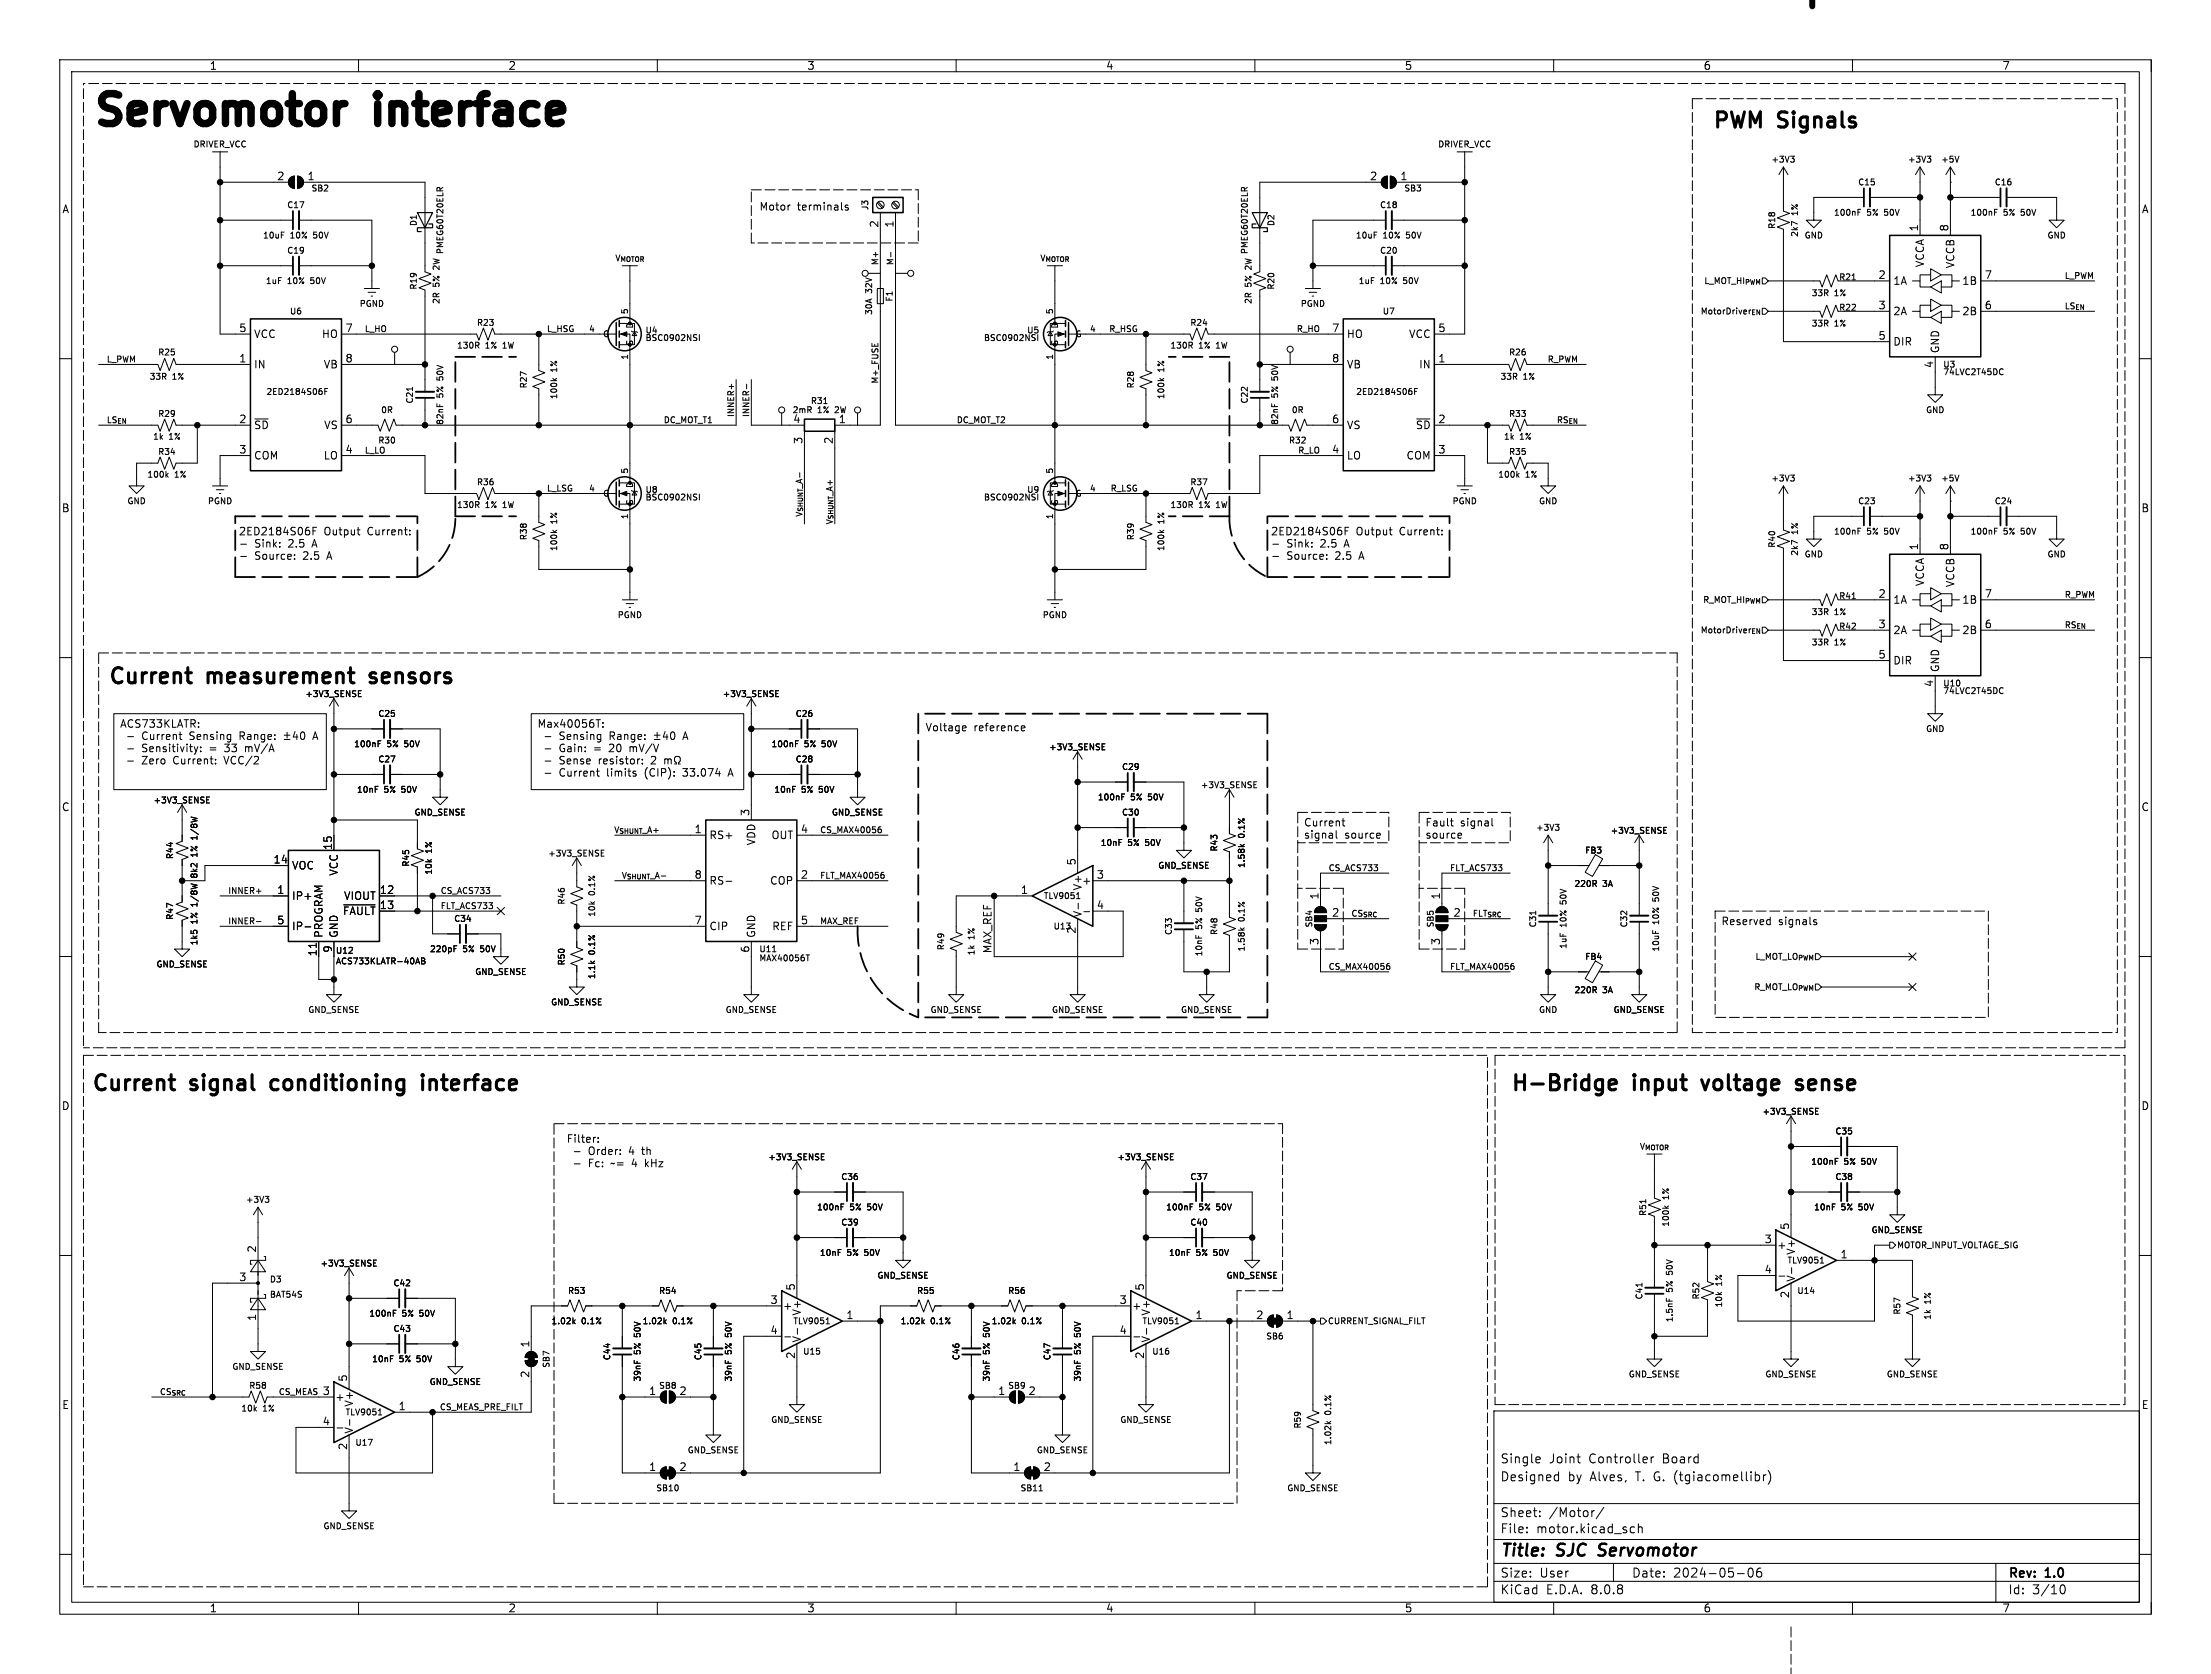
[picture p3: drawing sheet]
<svg xmlns="http://www.w3.org/2000/svg" width="370mm" height="280mm" viewBox="0 0 370 280" stroke-linecap="round" stroke-linejoin="round" font-family="sans-serif">
<defs><g id="words">
<g font-size="7">
<text x="15.2" y="21.3">Servomotor</text>
<text x="63.9" y="21.3">interface</text>
</g>
<g font-size="3.5">
<text x="286.5" y="21.6">PWM</text>
<text x="297.8" y="21.6">Signals</text>
<text x="18" y="114.6">Current</text>
<text x="34.9" y="114.6">measurement</text>
<text x="63.1" y="114.6">sensors</text>
<text x="15.2" y="182.6">Current</text>
<text x="32.1" y="182.6">signal</text>
<text x="46.5" y="182.6">conditioning</text>
<text x="72.8" y="182.6">interface</text>
<text x="252.7" y="182.6">H-Bridge</text>
<text x="273.6" y="182.6">input</text>
<text x="286.1" y="182.6">voltage</text>
<text x="302.8" y="182.6">sense</text>
</g>
<g font-size="2.8">
<text x="251" y="260.9">Title:</text>
<text x="260.7" y="260.9">SJC</text>
<text x="268.4" y="260.9">Servomotor</text>
</g>
<g font-size="2.1">
<text x="251" y="245">Single</text>
<text x="259.2" y="245">Joint</text>
<text x="266" y="245">Controller</text>
<text x="278.4" y="245">Board</text>
<text x="251" y="248">Designed</text>
<text x="262.4" y="248">by</text>
<text x="266.2" y="248">Alves,</text>
<text x="273.9" y="248">T. G. (tgiacomellibr)</text>
<text x="251" y="256.7">File:</text>
<text x="251" y="254">Sheet:</text>
<text x="257.1" y="256.7">motor.kicad_sch</text>
<text x="259.2" y="254">/Motor/</text>
<text x="251" y="266.9">KiCad</text>
<text x="251" y="264.1">Size:</text>
<text x="257.7" y="264.1">User</text>
<text x="258.7" y="266.9">E.D.A.</text>
<text x="266.3" y="266.9">8.0.8</text>
<text x="273" y="264.1">Date:</text>
<text x="280" y="264.1">2024-05-06</text>
<text x="336" y="264.3">Rev:</text>
<text x="336" y="266.9">Id:</text>
<text x="340.1" y="266.9">3/10</text>
<text x="342.4" y="264.3">1.0</text>
</g>
<g font-size="1.8">
<text x="35" y="11.9">1</text>
<text x="85" y="11.9">2</text>
<text x="135" y="11.9">3</text>
<text x="185" y="11.9">4</text>
<text x="235" y="11.9">5</text>
<text x="285" y="11.9">6</text>
<text x="335" y="11.9">7</text>
<text x="10.3" y="35.9">A</text>
<text x="46.3" y="30.2">2</text>
<text x="51.4" y="30.2">1</text>
<text x="127" y="35.3">Motor</text>
<text x="133.4" y="35.3">terminals</text>
<text x="229.2" y="30.2">2</text>
<text x="234.2" y="30.2">1</text>
<text x="358.3" y="35.9">A</text>
<text x="147.1" y="38.2" transform="rotate(-90 147.1 38.2)">2</text>
<text x="149.6" y="38.2" transform="rotate(-90 149.6 38.2)">1</text>
<text x="321.1" y="38.8" transform="rotate(-90 321.1 38.8)">1</text>
<text x="326.1" y="38.8" transform="rotate(-90 326.1 38.8)">8</text>
<text x="314.3" y="46.7">2</text>
<text x="316.7" y="47.9">1A</text>
<text x="322.2" y="44.8" transform="rotate(-90 322.2 44.8)">VCCA</text>
<text x="327.3" y="45" transform="rotate(-90 327.3 45)">VCCB</text>
<text x="328.3" y="47.9">1B</text>
<text x="332" y="46.7">7</text>
<text x="314.3" y="51.8">3</text>
<text x="316.7" y="52.9">2A</text>
<text x="328.3" y="52.9">2B</text>
<text x="332" y="51.8">6</text>
<text x="39.9" y="55.6">5</text>
<text x="42.4" y="56.7">VCC</text>
<text x="53.8" y="56.7">HO</text>
<text x="57.7" y="55.6">7</text>
<text x="222.8" y="55.6">7</text>
<text x="225.3" y="56.7">HO</text>
<text x="235.7" y="56.7">VCC</text>
<text x="240.6" y="55.6">5</text>
<text x="314.3" y="56.9">5</text>
<text x="316.7" y="58">DIR</text>
<text x="324.7" y="59.2" transform="rotate(-90 324.7 59.2)">GND</text>
<text x="39.9" y="60.7">1</text>
<text x="42.4" y="61.8">IN</text>
<text x="54.1" y="61.8">VB</text>
<text x="57.7" y="60.7">8</text>
<text x="222.8" y="60.7">8</text>
<text x="225.3" y="61.8">VB</text>
<text x="237.4" y="61.8">IN</text>
<text x="240.6" y="60.7">1</text>
<text x="323.6" y="61.7" transform="rotate(-90 323.6 61.7)">4</text>
<text x="39.9" y="70.9">2</text>
<text x="42.4" y="72">~{SD}</text>
<text x="54.1" y="72">VS</text>
<text x="57.7" y="70.9">6</text>
<text x="132.6" y="70.9">4</text>
<text x="140.3" y="70.9">1</text>
<text x="222.8" y="70.9">6</text>
<text x="225.3" y="72">VS</text>
<text x="236.8" y="72">~{SD}</text>
<text x="240.6" y="70.9">2</text>
<text x="39.9" y="75.9">3</text>
<text x="42.4" y="77.1">COM</text>
<text x="54.1" y="77.1">LO</text>
<text x="57.7" y="75.9">4</text>
<text x="134.4" y="74.4" transform="rotate(-90 134.4 74.4)">3</text>
<text x="139.4" y="74.4" transform="rotate(-90 139.4 74.4)">2</text>
<text x="222.8" y="75.9">4</text>
<text x="225.3" y="77.1">LO</text>
<text x="235.3" y="77.1">COM</text>
<text x="240.6" y="75.9">3</text>
<text x="10.3" y="85.9">B</text>
<text x="39.9" y="89.8">2ED2184S06F</text>
<text x="54.2" y="89.8">Output</text>
<text x="61.6" y="89.8">Current:</text>
<text x="212.6" y="89.8">2ED2184S06F</text>
<text x="227" y="89.8">Output</text>
<text x="234.4" y="89.8">Current:</text>
<text x="358.3" y="85.9">B</text>
<text x="42.6" y="91.8">Sink:</text>
<text x="42.6" y="93.8">Source:</text>
<text x="48.4" y="91.8">2.5</text>
<text x="50.9" y="93.8">2.5</text>
<text x="52.6" y="91.8">A</text>
<text x="55.1" y="93.8">A</text>
<text x="215.3" y="91.8">Sink:</text>
<text x="215.3" y="93.8">Source:</text>
<text x="221.1" y="91.8">2.5</text>
<text x="223.6" y="93.8">2.5</text>
<text x="225.3" y="91.8">A</text>
<text x="227.8" y="93.8">A</text>
<text x="321.1" y="92.1" transform="rotate(-90 321.1 92.1)">1</text>
<text x="326.1" y="92.1" transform="rotate(-90 326.1 92.1)">8</text>
<text x="314.3" y="100.1">2</text>
<text x="316.7" y="101.2">1A</text>
<text x="322.2" y="98.1" transform="rotate(-90 322.2 98.1)">VCCA</text>
<text x="327.3" y="98.3" transform="rotate(-90 327.3 98.3)">VCCB</text>
<text x="328.3" y="101.2">1B</text>
<text x="332" y="100.1">7</text>
<text x="314.3" y="105.2">3</text>
<text x="316.7" y="106.3">2A</text>
<text x="328.3" y="106.3">2B</text>
<text x="332" y="105.2">6</text>
<text x="314.3" y="110.2">5</text>
<text x="316.7" y="111.4">DIR</text>
<text x="324.7" y="112.5" transform="rotate(-90 324.7 112.5)">GND</text>
<text x="323.6" y="115" transform="rotate(-90 323.6 115)">4</text>
<text x="20" y="122.1">ACS733KLATR:</text>
<text x="23.9" y="124.1">Current</text>
<text x="32" y="124.1">Sensing</text>
<text x="40.6" y="124.1">Range:</text>
<text x="53.3" y="124.1">A</text>
<text x="89.9" y="122.1">Max40056T:</text>
<text x="93.8" y="124.1">Sensing</text>
<text x="102.3" y="124.1">Range:</text>
<text x="115.1" y="124.1">A</text>
<text x="154.8" y="122.5">Voltage</text>
<text x="163" y="122.5">reference</text>
<text x="23.9" y="126.1">Sensitivity:</text>
<text x="23.9" y="128.2">Zero</text>
<text x="29.3" y="128.2">Current:</text>
<text x="35.4" y="126.1">=</text>
<text x="38.1" y="128.2">VCC/2</text>
<text x="38.1" y="126.1">33</text>
<text x="41.7" y="126.1">mV/A</text>
<text x="93.8" y="126.1">Gain:</text>
<text x="93.8" y="128.2">Sense</text>
<text x="93.8" y="130.2">Current</text>
<text x="99.7" y="126.1">=</text>
<text x="100.5" y="128.2">resistor:</text>
<text x="101.9" y="130.2">limits</text>
<text x="102.5" y="126.1">20</text>
<text x="106" y="126.1">mV/V</text>
<text x="108.4" y="130.2">(CIP):</text>
<text x="109.5" y="128.2">2</text>
<text x="115" y="130.2">33.074</text>
<text x="122.8" y="130.2">A</text>
<text x="10.3" y="135.9">C</text>
<text x="125.5" y="136.6" transform="rotate(-90 125.5 136.6)">3</text>
<text x="358.3" y="135.9">C</text>
<text x="55.6" y="142.3" transform="rotate(-90 55.6 142.3)">15</text>
<text x="116.1" y="139.4">1</text>
<text x="118.6" y="140.6">RS+</text>
<text x="126.6" y="141.5" transform="rotate(-90 126.6 141.5)">VDD</text>
<text x="129" y="140.6">OUT</text>
<text x="133.9" y="139.4">4</text>
<text x="218.1" y="138.6">Current</text>
<text x="218.1" y="140.6">signal</text>
<text x="225" y="140.6">source</text>
<text x="238.4" y="138.6">Fault</text>
<text x="238.4" y="140.6">source</text>
<text x="244.4" y="138.6">signal</text>
<text x="45.7" y="144.5">14</text>
<text x="46.3" y="149.6">1</text>
<text x="48.8" y="145.6">VOC</text>
<text x="56.7" y="146.6" transform="rotate(-90 56.7 146.6)">VCC</text>
<text x="63.5" y="149.6">12</text>
<text x="116.1" y="147.1">8</text>
<text x="118.6" y="148.2">RS-</text>
<text x="128.8" y="148.2">COP</text>
<text x="133.9" y="147.1">2</text>
<text x="170.7" y="149.6">1</text>
<text x="180.1" y="144.9" transform="rotate(-90 180.1 144.9)">5</text>
<text x="181" y="148.2">+</text>
<text x="181.2" y="149" transform="rotate(-90 181.2 149)">V+</text>
<text x="183.4" y="147.1">3</text>
<text x="46.3" y="154.7">5</text>
<text x="48.8" y="150.7">IP+</text>
<text x="48.8" y="155.8">IP-</text>
<text x="57.3" y="153.3">~{FAULT}</text>
<text x="57.5" y="150.7">VIOUT</text>
<text x="63.5" y="152.1">13</text>
<text x="116.1" y="154.7">7</text>
<text x="118.6" y="155.8">CIP</text>
<text x="129.1" y="155.8">REF</text>
<text x="133.9" y="154.7">5</text>
<text x="181.2" y="153.5" transform="rotate(-90 181.2 153.5)">V-</text>
<text x="183.4" y="152.1">4</text>
<text x="220.7" y="150.6" transform="rotate(-90 220.7 150.6)">1</text>
<text x="222.8" y="153.4">2</text>
<text x="241" y="150.6" transform="rotate(-90 241 150.6)">1</text>
<text x="243.1" y="153.4">2</text>
<text x="288" y="155.1">Reserved</text>
<text x="297.6" y="155.1">signals</text>
<text x="53.1" y="160.1" transform="rotate(-90 53.1 160.1)">11</text>
<text x="54.2" y="157" transform="rotate(-90 54.2 157)">PROGRAM</text>
<text x="55.6" y="159.5" transform="rotate(-90 55.6 159.5)">9</text>
<text x="56.7" y="157" transform="rotate(-90 56.7 157)">GND</text>
<text x="125.5" y="159.5" transform="rotate(-90 125.5 159.5)">6</text>
<text x="126.6" y="157" transform="rotate(-90 126.6 157)">GND</text>
<text x="166" y="159.6" transform="rotate(-90 166 159.6)">MAX_REF</text>
<text x="180.1" y="156.3" transform="rotate(-90 180.1 156.3)">2</text>
<text x="220.7" y="158.2" transform="rotate(-90 220.7 158.2)">3</text>
<text x="241" y="158.2" transform="rotate(-90 241 158.2)">3</text>
<text x="10.3" y="185.9">D</text>
<text x="358.3" y="185.9">D</text>
<text x="94.7" y="191.2">Filter:</text>
<text x="98.7" y="193.3">Order:</text>
<text x="98.7" y="195.3">Fc:</text>
<text x="102.6" y="195.3">~=</text>
<text x="105.6" y="193.3">4</text>
<text x="106.3" y="195.3">4</text>
<text x="108" y="193.3">th</text>
<text x="108.6" y="195.3">kHz</text>
<text x="42.9" y="209.6" transform="rotate(-90 42.9 209.6)">2</text>
<text x="295.2" y="208">3</text>
<text x="297.3" y="209.1">+</text>
<text x="299.5" y="205.8" transform="rotate(-90 299.5 205.8)">5</text>
<text x="39.9" y="214.4">3</text>
<text x="133.1" y="216" transform="rotate(-90 133.1 216)">5</text>
<text x="191.5" y="216" transform="rotate(-90 191.5 216)">5</text>
<text x="295.2" y="213.1">4</text>
<text x="300.6" y="214.5" transform="rotate(-90 300.6 214.5)">V-</text>
<text x="300.6" y="210" transform="rotate(-90 300.6 210)">V+</text>
<text x="307.9" y="210.6">1</text>
<text x="42.9" y="221.1" transform="rotate(-90 42.9 221.1)">1</text>
<text x="128.8" y="218.2">3</text>
<text x="130.9" y="219.3">+</text>
<text x="134.2" y="220.2" transform="rotate(-90 134.2 220.2)">V+</text>
<text x="141.5" y="220.7">1</text>
<text x="187.3" y="218.2">3</text>
<text x="189.4" y="219.3">+</text>
<text x="192.6" y="220.2" transform="rotate(-90 192.6 220.2)">V+</text>
<text x="200" y="220.7">1</text>
<text x="210.1" y="220.7">2</text>
<text x="215.2" y="220.7">1</text>
<text x="299.5" y="217.2" transform="rotate(-90 299.5 217.2)">2</text>
<text x="88.6" y="225.5" transform="rotate(-90 88.6 225.5)">1</text>
<text x="128.8" y="223.3">4</text>
<text x="133.1" y="227.4" transform="rotate(-90 133.1 227.4)">2</text>
<text x="134.2" y="224.7" transform="rotate(-90 134.2 224.7)">V-</text>
<text x="187.3" y="223.3">4</text>
<text x="191.5" y="227.4" transform="rotate(-90 191.5 227.4)">2</text>
<text x="192.6" y="224.7" transform="rotate(-90 192.6 224.7)">V-</text>
<text x="53.9" y="233.4">3</text>
<text x="58.2" y="231.2" transform="rotate(-90 58.2 231.2)">5</text>
<text x="88.6" y="230.6" transform="rotate(-90 88.6 230.6)">2</text>
<text x="108.5" y="233.4">1</text>
<text x="113.6" y="233.4">2</text>
<text x="166.9" y="233.4">1</text>
<text x="172" y="233.4">2</text>
<text x="10.3" y="235.9">E</text>
<text x="53.9" y="238.5">4</text>
<text x="56" y="234.5">+</text>
<text x="59.3" y="239.9" transform="rotate(-90 59.3 239.9)">V-</text>
<text x="59.3" y="235.4" transform="rotate(-90 59.3 235.4)">V+</text>
<text x="66.6" y="236">1</text>
<text x="358.3" y="235.9">E</text>
<text x="58.2" y="242.6" transform="rotate(-90 58.2 242.6)">2</text>
<text x="108.5" y="246.1">1</text>
<text x="113.6" y="246.1">2</text>
<text x="169.5" y="246.1">1</text>
<text x="174.6" y="246.1">2</text>
<text x="35" y="269.9">1</text>
<text x="85" y="269.9">2</text>
<text x="135" y="269.9">3</text>
<text x="185" y="269.9">4</text>
<text x="235" y="269.9">5</text>
<text x="285" y="269.9">6</text>
<text x="335" y="269.9">7</text>
</g>
<g font-size="1.4">
<text x="32.3" y="24.9">DRIVER_VCC</text>
<text x="240.6" y="24.9">DRIVER_VCC</text>
<text x="296.3" y="27.4">+3V3</text>
<text x="319.2" y="27.4">+3V3</text>
<text x="324.7" y="27.4">+5V</text>
<text x="47.9" y="35">C17</text>
<text x="52" y="32.2">SB2</text>
<text x="145.5" y="35.3" transform="rotate(-90 145.5 35.3)">J3</text>
<text x="230.8" y="35">C18</text>
<text x="234.9" y="32.2">SB3</text>
<text x="310.8" y="31.2">C15</text>
<text x="333.7" y="31.2">C16</text>
<text x="43.9" y="40.1">10uF</text>
<text x="48.6" y="40.1">10%</text>
<text x="52.7" y="40.1">50V</text>
<text x="69.9" y="37.9" transform="rotate(-90 69.9 37.9)">D1</text>
<text x="213.5" y="37.9" transform="rotate(-90 213.5 37.9)">D2</text>
<text x="226.8" y="40.1">10uF</text>
<text x="231.5" y="40.1">10%</text>
<text x="235.5" y="40.1">50V</text>
<text x="297.3" y="38.4" transform="rotate(-90 297.3 38.4)">R18</text>
<text x="301.1" y="39.7" transform="rotate(-90 301.1 39.7)">2k7</text>
<text x="301.1" y="36" transform="rotate(-90 301.1 36)">1%</text>
<text x="301.9" y="40.1">GND</text>
<text x="306.8" y="36.3">100nF</text>
<text x="312.4" y="36.3">5%</text>
<text x="315.5" y="36.3">50V</text>
<text x="329.7" y="36.3">100nF</text>
<text x="335.3" y="36.3">5%</text>
<text x="338.4" y="36.3">50V</text>
<text x="342.5" y="40.1">GND</text>
<text x="44.4" y="47.7">1uF</text>
<text x="47.9" y="42.6">C19</text>
<text x="48.1" y="47.7">10%</text>
<text x="52.2" y="47.7">50V</text>
<text x="73.8" y="48" transform="rotate(-90 73.8 48)">5%</text>
<text x="73.8" y="44.9" transform="rotate(-90 73.8 44.9)">2W</text>
<text x="74.4" y="42.6" transform="rotate(-90 74.4 42.6)">PMEG60T20ELR</text>
<text x="102.8" y="43.9">V_{MOTOR}</text>
<text x="147" y="44.5" transform="rotate(-90 147 44.5)">M+</text>
<text x="149.6" y="44.5" transform="rotate(-90 149.6 44.5)">M-</text>
<text x="174" y="43.9">V_{MOTOR}</text>
<text x="209" y="42.6" transform="rotate(-90 209 42.6)">PMEG60T20ELR</text>
<text x="209.6" y="48" transform="rotate(-90 209.6 48)">5%</text>
<text x="209.6" y="44.9" transform="rotate(-90 209.6 44.9)">2W</text>
<text x="227.3" y="47.7">1uF</text>
<text x="230.8" y="42.6">C20</text>
<text x="231" y="47.7">10%</text>
<text x="235.1" y="47.7">50V</text>
<text x="285" y="47.7">L_MOT_HI_{PWM}</text>
<text x="307.7" y="47.1">R21</text>
<text x="345.4" y="46.7">L_PWM</text>
<text x="48.4" y="52.8">U6</text>
<text x="60.1" y="51.5">PGND</text>
<text x="69.9" y="48.6" transform="rotate(-90 69.9 48.6)">R19</text>
<text x="73.8" y="51" transform="rotate(-90 73.8 51)">2R</text>
<text x="105.2" y="52.7" transform="rotate(-90 105.2 52.7)">5</text>
<text x="146.1" y="52.8" transform="rotate(-90 146.1 52.8)">30A</text>
<text x="146.1" y="49" transform="rotate(-90 146.1 49)">32V</text>
<text x="149.6" y="50.6" transform="rotate(-90 149.6 50.6)">F1</text>
<text x="176.3" y="52.7" transform="rotate(-90 176.3 52.7)">5</text>
<text x="209.6" y="51" transform="rotate(-90 209.6 51)">2R</text>
<text x="213.5" y="48.6" transform="rotate(-90 213.5 48.6)">R20</text>
<text x="217.6" y="51.5">PGND</text>
<text x="231.3" y="52.8">U7</text>
<text x="284.4" y="52.8">MotorDriver_{EN}</text>
<text x="303.1" y="49.8">33R</text>
<text x="307" y="49.8">1%</text>
<text x="307.7" y="52.2">R22</text>
<text x="345.4" y="51.8">LS_{EN}</text>
<text x="26.4" y="59.7">R25</text>
<text x="61" y="55.6">L_HO</text>
<text x="76.4" y="58.5">130R</text>
<text x="79.7" y="54.7">R23</text>
<text x="81.2" y="58.5">1%</text>
<text x="84.4" y="58.5">1W</text>
<text x="91.4" y="55.6">L_HSG</text>
<text x="98.5" y="55.6">4</text>
<text x="100.8" y="56.6">G</text>
<text x="106.1" y="57.9" transform="rotate(-90 106.1 57.9)">S</text>
<text x="106.1" y="55.1" transform="rotate(-90 106.1 55.1)">D</text>
<text x="107.9" y="56">U4</text>
<text x="107.9" y="57.2">BSC0902NSI</text>
<text x="164.5" y="57.2">BSC0902NSI</text>
<text x="171.8" y="56">U5</text>
<text x="177.3" y="57.9" transform="rotate(-90 177.3 57.9)">S</text>
<text x="177.3" y="55.1" transform="rotate(-90 177.3 55.1)">D</text>
<text x="179.8" y="56.6">G</text>
<text x="182.3" y="55.6">4</text>
<text x="185.5" y="55.6">R_HSG</text>
<text x="195.7" y="58.5">130R</text>
<text x="199.1" y="54.7">R24</text>
<text x="200.6" y="58.5">1%</text>
<text x="203.7" y="58.5">1W</text>
<text x="216.9" y="55.6">R_HO</text>
<text x="252.4" y="59.7">R26</text>
<text x="303.1" y="54.8">33R</text>
<text x="307" y="54.8">1%</text>
<text x="17.8" y="60.7">L_PWM</text>
<text x="24.9" y="63.7">33R</text>
<text x="28.9" y="63.7">1%</text>
<text x="74.4" y="63.4" transform="rotate(-90 74.4 63.4)">50V</text>
<text x="88.4" y="65.1" transform="rotate(-90 88.4 65.1)">R27</text>
<text x="93.4" y="62.2" transform="rotate(-90 93.4 62.2)">1%</text>
<text x="105.2" y="60.3" transform="rotate(-90 105.2 60.3)">1</text>
<text x="147" y="64.3" transform="rotate(-90 147 64.3)">M+_FUSE</text>
<text x="176.3" y="60.3" transform="rotate(-90 176.3 60.3)">1</text>
<text x="190" y="65.1" transform="rotate(-90 190 65.1)">R28</text>
<text x="195" y="62.2" transform="rotate(-90 195 62.2)">1%</text>
<text x="214.1" y="63.4" transform="rotate(-90 214.1 63.4)">50V</text>
<text x="251" y="63.7">33R</text>
<text x="254.9" y="63.7">1%</text>
<text x="258.9" y="60.7">R_PWM</text>
<text x="325.1" y="63">74LVC2T45DC</text>
<text x="325.1" y="61.7">U3</text>
<text x="17.8" y="70.8">LS_{EN}</text>
<text x="26.4" y="69.9">R29</text>
<text x="44.5" y="66.3">2ED2184S06F</text>
<text x="63.7" y="69.3">0R</text>
<text x="69.3" y="67.6" transform="rotate(-90 69.3 67.6)">C21</text>
<text x="74.4" y="71.2" transform="rotate(-90 74.4 71.2)">82nF</text>
<text x="74.4" y="66.5" transform="rotate(-90 74.4 66.5)">5%</text>
<text x="93.4" y="66.9" transform="rotate(-90 93.4 66.9)">100k</text>
<text x="110.9" y="70.8">DC_MOT_T1</text>
<text x="122.9" y="69.9" transform="rotate(-90 122.9 69.9)">INNER+</text>
<text x="125.5" y="69.9" transform="rotate(-90 125.5 69.9)">INNER-</text>
<text x="132.5" y="69.3">2mR</text>
<text x="135.6" y="67.8">R31</text>
<text x="136.8" y="69.3">1%</text>
<text x="140" y="69.3">2W</text>
<text x="160" y="70.8">DC_MOT_T2</text>
<text x="195" y="66.9" transform="rotate(-90 195 66.9)">100k</text>
<text x="209" y="67.6" transform="rotate(-90 209 67.6)">C22</text>
<text x="214.1" y="71.2" transform="rotate(-90 214.1 71.2)">82nF</text>
<text x="214.1" y="66.5" transform="rotate(-90 214.1 66.5)">5%</text>
<text x="216.1" y="69.3">0R</text>
<text x="226.8" y="66.3">2ED2184S06F</text>
<text x="252.4" y="69.9">R33</text>
<text x="260.3" y="70.8">RS_{EN}</text>
<text x="322.2" y="69.3">GND</text>
<text x="25.5" y="73.8">1k</text>
<text x="26.4" y="76.3">R34</text>
<text x="28.3" y="73.8">1%</text>
<text x="61" y="75.9">L_LO</text>
<text x="63.2" y="74.4">R30</text>
<text x="215.6" y="74.4">R32</text>
<text x="217.1" y="75.9">R_LO</text>
<text x="251.6" y="73.8">1k</text>
<text x="252.4" y="76.3">R35</text>
<text x="254.3" y="73.8">1%</text>
<text x="24.5" y="80.1">100k</text>
<text x="29.2" y="80.1">1%</text>
<text x="79.7" y="81.4">R36</text>
<text x="91.4" y="82.3">L_LSG</text>
<text x="98.5" y="82.3">4</text>
<text x="100.8" y="83.3">G</text>
<text x="105.2" y="79.3" transform="rotate(-90 105.2 79.3)">5</text>
<text x="106.1" y="81.8" transform="rotate(-90 106.1 81.8)">D</text>
<text x="107.9" y="82.6">U8</text>
<text x="107.9" y="83.9">BSC0902NSI</text>
<text x="164.5" y="83.9">BSC0902NSI</text>
<text x="171.8" y="82.6">U9</text>
<text x="176.3" y="79.3" transform="rotate(-90 176.3 79.3)">5</text>
<text x="177.3" y="81.8" transform="rotate(-90 177.3 81.8)">D</text>
<text x="179.8" y="83.3">G</text>
<text x="182.3" y="82.3">4</text>
<text x="185.7" y="82.3">R_LSG</text>
<text x="199.1" y="81.4">R37</text>
<text x="250.6" y="80.1">100k</text>
<text x="255.3" y="80.1">1%</text>
<text x="296.3" y="80.7">+3V3</text>
<text x="319.2" y="80.7">+3V3</text>
<text x="324.7" y="80.7">+5V</text>
<text x="21.2" y="84.5">GND</text>
<text x="34.7" y="84.5">PGND</text>
<text x="76.4" y="85.2">130R</text>
<text x="81.2" y="85.2">1%</text>
<text x="84.4" y="85.2">1W</text>
<text x="93.4" y="87.6" transform="rotate(-90 93.4 87.6)">1%</text>
<text x="105.2" y="87" transform="rotate(-90 105.2 87)">1</text>
<text x="106.1" y="84.6" transform="rotate(-90 106.1 84.6)">S</text>
<text x="134.3" y="86.6" transform="rotate(-90 134.3 86.6)">V_{SHUNT}_A-</text>
<text x="139.4" y="87.9" transform="rotate(-90 139.4 87.9)">V_{SHUNT}_A+</text>
<text x="176.3" y="87" transform="rotate(-90 176.3 87)">1</text>
<text x="177.3" y="84.6" transform="rotate(-90 177.3 84.6)">S</text>
<text x="195" y="87.6" transform="rotate(-90 195 87.6)">1%</text>
<text x="195.7" y="85.2">130R</text>
<text x="200.6" y="85.2">1%</text>
<text x="203.7" y="85.2">1W</text>
<text x="243" y="84.5">PGND</text>
<text x="257.4" y="84.5">GND</text>
<text x="301.1" y="89.4" transform="rotate(-90 301.1 89.4)">1%</text>
<text x="306.8" y="89.6">100nF</text>
<text x="310.8" y="84.5">C23</text>
<text x="312.4" y="89.6">5%</text>
<text x="315.5" y="89.6">50V</text>
<text x="329.7" y="89.6">100nF</text>
<text x="333.7" y="84.5">C24</text>
<text x="335.3" y="89.6">5%</text>
<text x="338.4" y="89.6">50V</text>
<text x="88.4" y="90.5" transform="rotate(-90 88.4 90.5)">R38</text>
<text x="93.4" y="92.3" transform="rotate(-90 93.4 92.3)">100k</text>
<text x="190" y="90.5" transform="rotate(-90 190 90.5)">R39</text>
<text x="195" y="92.3" transform="rotate(-90 195 92.3)">100k</text>
<text x="297.3" y="91.8" transform="rotate(-90 297.3 91.8)">R40</text>
<text x="301.1" y="93.1" transform="rotate(-90 301.1 93.1)">2k7</text>
<text x="301.9" y="93.4">GND</text>
<text x="342.5" y="93.4">GND</text>
<text x="284.8" y="101.1">R_MOT_HI_{PWM}</text>
<text x="307.7" y="100.4">R41</text>
<text x="345.4" y="100.1">R_PWM</text>
<text x="103.3" y="103.6">PGND</text>
<text x="174.4" y="103.6">PGND</text>
<text x="284.4" y="106.1">MotorDriver_{EN}</text>
<text x="303.1" y="103.1">33R</text>
<text x="307" y="103.1">1%</text>
<text x="307.7" y="105.5">R42</text>
<text x="345.4" y="105.1">RS_{EN}</text>
<text x="303.1" y="108.2">33R</text>
<text x="307" y="108.2">1%</text>
<text x="51" y="116.8">+3V3_SENSE</text>
<text x="120.8" y="116.8">+3V3_SENSE</text>
<text x="325.1" y="116.3">74LVC2T45DC</text>
<text x="325.1" y="115">U10</text>
<text x="59.1" y="125.2">100nF</text>
<text x="63.2" y="120.1">C25</text>
<text x="64.8" y="125.2">5%</text>
<text x="67.9" y="125.2">50V</text>
<text x="129" y="125.2">100nF</text>
<text x="133" y="120.1">C26</text>
<text x="134.6" y="125.2">5%</text>
<text x="137.7" y="125.2">50V</text>
<text x="175.4" y="125.7">+3V3_SENSE</text>
<text x="322.2" y="122.6">GND</text>
<text x="63.2" y="127.7">C27</text>
<text x="133" y="127.7">C28</text>
<text x="187.6" y="129">C29</text>
<text x="25.6" y="134.6">+3V3_SENSE</text>
<text x="59.6" y="132.8">10nF</text>
<text x="64.3" y="132.8">5%</text>
<text x="67.4" y="132.8">50V</text>
<text x="69.2" y="136.6">GND_SENSE</text>
<text x="129.5" y="132.8">10nF</text>
<text x="134.2" y="132.8">5%</text>
<text x="137.3" y="132.8">50V</text>
<text x="139.1" y="136.6">GND_SENSE</text>
<text x="183.6" y="134.1">100nF</text>
<text x="187.6" y="136.6">C30</text>
<text x="189.2" y="134.1">5%</text>
<text x="192.4" y="134.1">50V</text>
<text x="200.8" y="132">+3V3_SENSE</text>
<text x="29.2" y="143.8" transform="rotate(-90 29.2 143.8)">R44</text>
<text x="33.2" y="143.3" transform="rotate(-90 33.2 143.3)">1%</text>
<text x="33.2" y="140.2" transform="rotate(-90 33.2 140.2)">1/8W</text>
<text x="72.5" y="142.7" transform="rotate(-90 72.5 142.7)">1%</text>
<text x="91.6" y="143.5">+3V3_SENSE</text>
<text x="102.6" y="139.4">V_{SHUNT}_A+</text>
<text x="137.2" y="139.4">CS_MAX40056</text>
<text x="184.1" y="141.7">10nF</text>
<text x="188.8" y="141.7">5%</text>
<text x="191.9" y="141.7">50V</text>
<text x="203.9" y="142.6" transform="rotate(-90 203.9 142.6)">R43</text>
<text x="208.5" y="140.2" transform="rotate(-90 208.5 140.2)">0.1%</text>
<text x="257" y="139.2">+3V3</text>
<text x="265.2" y="143">FB3</text>
<text x="269.4" y="139.7">+3V3_SENSE</text>
<text x="33.2" y="147.1" transform="rotate(-90 33.2 147.1)">8k2</text>
<text x="38.1" y="149.6">INNER+</text>
<text x="68.7" y="145.1" transform="rotate(-90 68.7 145.1)">R45</text>
<text x="72.5" y="146.4" transform="rotate(-90 72.5 146.4)">10k</text>
<text x="73.7" y="149.6">CS_ACS733</text>
<text x="99.8" y="149.8" transform="rotate(-90 99.8 149.8)">0.1%</text>
<text x="103.9" y="147">V_{SHUNT}_A-</text>
<text x="137.2" y="147">FLT_MAX40056</text>
<text x="193.7" y="145.5">GND_SENSE</text>
<text x="208.5" y="145.3" transform="rotate(-90 208.5 145.3)">1.58k</text>
<text x="222.2" y="145.8">CS_ACS733</text>
<text x="242.6" y="145.8">FLT_ACS733</text>
<text x="263.4" y="148.6">220R</text>
<text x="268.2" y="148.6">3A</text>
<text x="29.2" y="154" transform="rotate(-90 29.2 154)">R47</text>
<text x="33.2" y="154.5" transform="rotate(-90 33.2 154.5)">1%</text>
<text x="33.2" y="151.4" transform="rotate(-90 33.2 151.4)">1/8W</text>
<text x="38.1" y="154.7">INNER-</text>
<text x="73.7" y="152.1">FLT_ACS733</text>
<text x="75.9" y="154.4">C34</text>
<text x="94.7" y="151.4" transform="rotate(-90 94.7 151.4)">R46</text>
<text x="99.8" y="153.5" transform="rotate(-90 99.8 153.5)">10k</text>
<text x="137.2" y="154.7">MAX_REF</text>
<text x="174.6" y="150.6">TLV9051</text>
<text x="176.2" y="155.7">U13</text>
<text x="201.4" y="155.4" transform="rotate(-90 201.4 155.4)">5%</text>
<text x="201.4" y="152.3" transform="rotate(-90 201.4 152.3)">50V</text>
<text x="208.5" y="154.1" transform="rotate(-90 208.5 154.1)">0.1%</text>
<text x="219.8" y="155.3" transform="rotate(-90 219.8 155.3)">SB4</text>
<text x="226.1" y="153.4">CS_{SRC}</text>
<text x="240.1" y="155.3" transform="rotate(-90 240.1 155.3)">SB5</text>
<text x="246.4" y="153.4">FLT_{SRC}</text>
<text x="257.3" y="155.3" transform="rotate(-90 257.3 155.3)">C31</text>
<text x="262.3" y="155.1" transform="rotate(-90 262.3 155.1)">10%</text>
<text x="262.3" y="151" transform="rotate(-90 262.3 151)">50V</text>
<text x="272.5" y="155.3" transform="rotate(-90 272.5 155.3)">C32</text>
<text x="277.8" y="154.6" transform="rotate(-90 277.8 154.6)">10%</text>
<text x="277.8" y="150.5" transform="rotate(-90 277.8 150.5)">50V</text>
<text x="33.2" y="158.3" transform="rotate(-90 33.2 158.3)">1k5</text>
<text x="56.1" y="159.7">U12</text>
<text x="56.1" y="161.5">ACS733KLATR-40AB</text>
<text x="71.8" y="159.5">220pF</text>
<text x="77.5" y="159.5">5%</text>
<text x="80.6" y="159.5">50V</text>
<text x="94.7" y="161.6" transform="rotate(-90 94.7 161.6)">R50</text>
<text x="99.8" y="159.7" transform="rotate(-90 99.8 159.7)">0.1%</text>
<text x="127" y="161">MAX40056T</text>
<text x="127" y="159.5">U11</text>
<text x="158.2" y="159.1" transform="rotate(-90 158.2 159.1)">R49</text>
<text x="163.3" y="159.9" transform="rotate(-90 163.3 159.9)">1k</text>
<text x="163.3" y="157.1" transform="rotate(-90 163.3 157.1)">1%</text>
<text x="196.3" y="156.5" transform="rotate(-90 196.3 156.5)">C33</text>
<text x="201.4" y="160.1" transform="rotate(-90 201.4 160.1)">10nF</text>
<text x="203.9" y="156.5" transform="rotate(-90 203.9 156.5)">R48</text>
<text x="208.5" y="159.3" transform="rotate(-90 208.5 159.3)">1.58k</text>
<text x="262.3" y="158.8" transform="rotate(-90 262.3 158.8)">1uF</text>
<text x="265.2" y="160.7">FB4</text>
<text x="277.8" y="159.3" transform="rotate(-90 277.8 159.3)">10uF</text>
<text x="293.6" y="160.7">L_MOT_LO_{PWM}</text>
<text x="26.1" y="162">GND_SENSE</text>
<text x="79.4" y="163.3">GND_SENSE</text>
<text x="99.8" y="163.9" transform="rotate(-90 99.8 163.9)">1.1k</text>
<text x="222.2" y="162.3">CS_MAX40056</text>
<text x="242.6" y="162.3">FLT_MAX40056</text>
<text x="263.4" y="166.3">220R</text>
<text x="268.2" y="166.3">3A</text>
<text x="293.4" y="165.8">R_MOT_LO_{PWM}</text>
<text x="51.5" y="169.6">GND_SENSE</text>
<text x="92.1" y="168.4">GND_SENSE</text>
<text x="121.3" y="169.6">GND_SENSE</text>
<text x="155.6" y="169.6">GND_SENSE</text>
<text x="175.9" y="169.6">GND_SENSE</text>
<text x="197.5" y="169.6">GND_SENSE</text>
<text x="257.4" y="169.6">GND</text>
<text x="269.9" y="169.6">GND_SENSE</text>
<text x="294.8" y="186.7">+3V3_SENSE</text>
<text x="307" y="190">C35</text>
<text x="128.5" y="194.3">+3V3_SENSE</text>
<text x="140.7" y="197.6">C36</text>
<text x="186.9" y="194.3">+3V3_SENSE</text>
<text x="199.1" y="197.6">C37</text>
<text x="274.3" y="192.5">V_{MOTOR}</text>
<text x="303" y="195">100nF</text>
<text x="307" y="197.6">C38</text>
<text x="308.6" y="195">5%</text>
<text x="311.7" y="195">50V</text>
<text x="41.1" y="201.4">+3V3</text>
<text x="136.6" y="202.7">100nF</text>
<text x="142.2" y="202.7">5%</text>
<text x="145.4" y="202.7">50V</text>
<text x="195" y="202.7">100nF</text>
<text x="200.7" y="202.7">5%</text>
<text x="203.8" y="202.7">50V</text>
<text x="275.7" y="203.5" transform="rotate(-90 275.7 203.5)">R51</text>
<text x="279.5" y="200.6" transform="rotate(-90 279.5 200.6)">1%</text>
<text x="303.5" y="202.7">10nF</text>
<text x="308.1" y="202.7">5%</text>
<text x="311.3" y="202.7">50V</text>
<text x="140.7" y="205.2">C39</text>
<text x="199.1" y="205.2">C40</text>
<text x="279.5" y="205.3" transform="rotate(-90 279.5 205.3)">100k</text>
<text x="313.1" y="206.5">GND_SENSE</text>
<text x="317.4" y="209">MOTOR_INPUT_VOLTAGE_SIG</text>
<text x="45" y="214.7">D3</text>
<text x="53.5" y="212.1">+3V3_SENSE</text>
<text x="65.7" y="215.4">C42</text>
<text x="137.1" y="210.3">10nF</text>
<text x="141.8" y="210.3">5%</text>
<text x="144.9" y="210.3">50V</text>
<text x="146.7" y="214.1">GND_SENSE</text>
<text x="195.5" y="210.3">10nF</text>
<text x="200.2" y="210.3">5%</text>
<text x="203.3" y="210.3">50V</text>
<text x="205.1" y="214.1">GND_SENSE</text>
<text x="280.1" y="213" transform="rotate(-90 280.1 213)">50V</text>
<text x="288.4" y="215.1" transform="rotate(-90 288.4 215.1)">1%</text>
<text x="299" y="211.5">TLV9051</text>
<text x="45" y="217.3">BAT54S</text>
<text x="61.7" y="220.4">100nF</text>
<text x="67.3" y="220.4">5%</text>
<text x="70.4" y="220.4">50V</text>
<text x="92.2" y="221.7">1.02k</text>
<text x="94.9" y="216.6">R53</text>
<text x="97.3" y="221.7">0.1%</text>
<text x="107.4" y="221.7">1.02k</text>
<text x="110.2" y="216.6">R54</text>
<text x="112.6" y="221.7">0.1%</text>
<text x="132.6" y="221.7">TLV9051</text>
<text x="150.6" y="221.7">1.02k</text>
<text x="153.4" y="216.6">R55</text>
<text x="155.8" y="221.7">0.1%</text>
<text x="165.8" y="221.7">1.02k</text>
<text x="168.6" y="216.6">R56</text>
<text x="171" y="221.7">0.1%</text>
<text x="191.1" y="221.7">TLV9051</text>
<text x="222.1" y="221.7">CURRENT_SIGNAL_FILT</text>
<text x="275" y="217.5" transform="rotate(-90 275 217.5)">C41</text>
<text x="280.1" y="221.3" transform="rotate(-90 280.1 221.3)">1.5nF</text>
<text x="280.1" y="216.1" transform="rotate(-90 280.1 216.1)">5%</text>
<text x="284.6" y="217.5" transform="rotate(-90 284.6 217.5)">R52</text>
<text x="288.4" y="218.8" transform="rotate(-90 288.4 218.8)">10k</text>
<text x="300.7" y="216.6">U14</text>
<text x="318.2" y="220" transform="rotate(-90 318.2 220)">R57</text>
<text x="323.3" y="220.9" transform="rotate(-90 323.3 220.9)">1k</text>
<text x="323.3" y="218.1" transform="rotate(-90 323.3 218.1)">1%</text>
<text x="65.7" y="223">C43</text>
<text x="102.3" y="227.6" transform="rotate(-90 102.3 227.6)">C44</text>
<text x="107.4" y="226.5" transform="rotate(-90 107.4 226.5)">5%</text>
<text x="107.4" y="223.4" transform="rotate(-90 107.4 223.4)">50V</text>
<text x="117.6" y="227.6" transform="rotate(-90 117.6 227.6)">C45</text>
<text x="122.6" y="226.5" transform="rotate(-90 122.6 226.5)">5%</text>
<text x="122.6" y="223.4" transform="rotate(-90 122.6 223.4)">50V</text>
<text x="134.3" y="226.8">U15</text>
<text x="160.7" y="227.6" transform="rotate(-90 160.7 227.6)">C46</text>
<text x="165.8" y="226.5" transform="rotate(-90 165.8 226.5)">5%</text>
<text x="165.8" y="223.4" transform="rotate(-90 165.8 223.4)">50V</text>
<text x="176" y="227.6" transform="rotate(-90 176 227.6)">C47</text>
<text x="181.1" y="226.5" transform="rotate(-90 181.1 226.5)">5%</text>
<text x="181.1" y="223.4" transform="rotate(-90 181.1 223.4)">50V</text>
<text x="192.7" y="226.8">U16</text>
<text x="211.8" y="224.2">SB6</text>
<text x="26.7" y="233.4">CS_{SRC}</text>
<text x="38.8" y="229.3">GND_SENSE</text>
<text x="41.6" y="232.5">R58</text>
<text x="46.5" y="233.4">CS_MEAS</text>
<text x="62.2" y="228.1">10nF</text>
<text x="66.8" y="228.1">5%</text>
<text x="70" y="228.1">50V</text>
<text x="71.8" y="231.9">GND_SENSE</text>
<text x="92.2" y="228.9" transform="rotate(-90 92.2 228.9)">SB7</text>
<text x="107.4" y="231.2" transform="rotate(-90 107.4 231.2)">39nF</text>
<text x="110.2" y="232.5">SB8</text>
<text x="122.6" y="231.2" transform="rotate(-90 122.6 231.2)">39nF</text>
<text x="165.8" y="231.2" transform="rotate(-90 165.8 231.2)">39nF</text>
<text x="168.6" y="232.5">SB9</text>
<text x="181.1" y="231.2" transform="rotate(-90 181.1 231.2)">39nF</text>
<text x="272.4" y="230.6">GND_SENSE</text>
<text x="295.3" y="230.6">GND_SENSE</text>
<text x="315.6" y="230.6">GND_SENSE</text>
<text x="40.3" y="236.3">10k</text>
<text x="44" y="236.3">1%</text>
<text x="57.7" y="236.9">TLV9051</text>
<text x="73.5" y="235.9">CS_MEAS_PRE_FILT</text>
<text x="128.9" y="238.2">GND_SENSE</text>
<text x="187.4" y="238.2">GND_SENSE</text>
<text x="217.9" y="239.1" transform="rotate(-90 217.9 239.1)">R59</text>
<text x="223" y="236.7" transform="rotate(-90 223 236.7)">0.1%</text>
<text x="59.4" y="242">U17</text>
<text x="115" y="243.3">GND_SENSE</text>
<text x="173.4" y="243.3">GND_SENSE</text>
<text x="223" y="241.8" transform="rotate(-90 223 241.8)">1.02k</text>
<text x="109.7" y="249.6">SB10</text>
<text x="170.7" y="249.6">SB11</text>
<text x="215.3" y="249.6">GND_SENSE</text>
<text x="54" y="256">GND_SENSE</text>
</g>
</g></defs>
<g fill="none" stroke="#000" stroke-width=".17">
<path d="M10 10h350v260h-350zM12 12h346v256h-346zM60 10v2M110 10v2M160 10v2M210 10v2M260 10v2M310 10v2M360 10v2M36.8 25.4v30.5h5.1M36.8 30.5h11.5M36.8 36.8h12.2"/>
<path d="M47.1 38.8h.5M48.6 29.8l.7-.3v2a1.02 1.02 0 0 1-1-.6 1.02 1.02 0 0 1 .3-1.1zM49.8 29.5a1.02 1.02 0 0 1 1 1 1.02 1.02 0 0 1-1 1zM50 36.8h12.2v11.5M50.8 30.5h20.3v15l1 .3-2 .8 2 .8-2 .7 1 .4v17M73.2 31.4h.1h.3M74.1 31.4l-.5 .3M132.1 34.3h.1M141.9 34.4l-.3-.1-.2 .2 .1 .2 .4 .1v.3h-.5M146.8 34l.9 .8M147 33.8l.8 .8M147.3 35.6v35.5h-7.6v16.5"/>
<path d="M149.4 34l.8 .8M149.5 33.8l.9 .8M149.9 35.6v35.5h65.7l.4 1 .8-2 .8 2 .7-2 .4 1h6.1M207.8 31.4h.1h.3M208.7 31.4l-.4 .3M230 38.8h.4M231.1 30.5h-20.3v15l-1 .3 2 .8-2 .8 2 .7-1 .4v17M231.4 29.8l.8-.3v2a1.02 1.02 0 0 1-1-.6 1.02 1.02 0 0 1 .2-1.1zM231.9 36.8h-12.2v11.5M232.7 29.5a1.02 1.02 0 0 1 1 1 1.02 1.02 0 0 1-1 1zM232.9 36.8h12.2M233.7 30.5h11.4"/>
<path d="M245.1 25.4v30.5h-5.1M298.4 27.9v7.4l1.1 .4-2.1 .7 2.1 .8-2.1 .8 1 .4v18.8h17.8M298.4 27.9l.8 1.3M298.4 27.9l-.7 1.3M299.6 26.1h.7l-.4 .4 .3 .1 .1 .3-.2 .2h-.3M300.8 37.5l-1-.5v.7M310.9 35.5h.4M310.9 35h.5M311.9 33h-8.4v3.8h1.3l-1.3 1.3-1.2-1.3h1.2M312.9 33h8.4M321.3 27.9v11.5M321.3 27.9l.8 1.3"/>
<path d="M321.3 27.9l-.8 1.3M322.5 26.1h.6l-.3 .4 .3 .1v.3l-.2 .2h-.3M326.4 30.5h.1M326.4 27.9v11.5M326.4 33h8.4M326.4 27.9l-.8 1.3M326.4 27.9l.8 1.3M327.8 26.1l-.3 1M333.8 35.5h.3M333.8 35h.5M335.8 33h8.4v3.8h-1.3l1.3 1.3 1.2-1.3h-1.2M36.8 44.5h12.2"/>
<path d="M50 44.5h12.2M57.1 55.9h22.7l.3 1 .8-2 .8 2 .7-2 .4 1h20.3M61 48.3h2.5M61.6 48.9h1.3M62.1 49.5h.3M66 58.9v2.1M79.8 57.8l.4 .4M80.1 57.3v.4M90.2 55.9v6.1l1 .4-2 .7 2 .8-2 .7 1 .4v6.1M103.6 55.9h1.8v24.9M103.6 54.1h2.6v3.6h-2.6M105.4 44.5v9.6"/>
<path d="M105.7 55.4l.1 .1h.8l.1 .1M106.2 55.5l.4 .6h-.8zM116.5 56h.1M116.5 56.5l.1 .2-.1 .2M117 56v1M145.3 45.7h2M145.9 57.4v.5M146.8 48.3h1v2.5h-1zM146.9 57.4v.5M149.1 42.2v.8M149.9 45.7h2M173.1 56.5l.1 .2-.1 .2"/>
<path d="M173.7 56v1M175.8 55.5l.3 .6h-.7zM176.3 55.4l-.2 .1h-.7l-.1 .1M176.5 44.5v9.6M178.3 55.9h-1.8v24.9M178.3 54.1h-2.5v3.6h2.5M178.8 55.9h20.3l.4 1 .8-2 .7 2 .8-2 .4 1h22.6M191.8 55.9v6.1l1 .4-2 .7 2 .8-2 .7 1 .4v6.1M199.2 57.8l.3 .4M199.5 57.3v.4M215.9 58.9v2.1M218.4 48.3h2.6"/>
<path d="M219.1 48.9h1.2M219.6 49.5h.2M219.7 44.5h12.2M232.9 44.5h12.2M294.9 51.6h.5l.5 .5-.5 .5h-.5zM295.9 47h8.6l.4 1 .8-2 .8 2 .7-2 .4 1M295.9 52.1h8.6l.4 1 .8-2 .8 2 .7-2 .4 1M308.6 47h7.6M308.6 52.1h7.6M309.9 46.8h.6M320 52.1h1.3v1h1.8M320 47h1.3v1h1.8"/>
<path d="M323.1 51.1h-1.8v1M323.1 46h-1.8v1M323.1 50l1.8 1.1-1.8 1zM323.1 45l1.8 1-1.8 1zM323.1 53.1l1.8-1v2zM323.1 48l1.8-1v2zM323.8 59.7v6.3h-1.2l1.2 1.3 1.3-1.3h-1.3M324.9 51.1h1.7v1h1.3M324.9 46h1.7v1h1.3M326.6 52.1v1h-1.7M326.6 47v1h-1.7M331.5 47h19"/>
<path d="M331.5 52.1h19M10 60h2M16.5 71.1h9.9l.4 1 .8-2 .7 2 .8-2 .4 1h12.4M16.5 61h9.9l.4 1 .8-2.1 .7 2.1 .8-2.1 .4 1.1h12.4M27.9 79.4l.3 .4M28.2 79.2l-.4 .3M33 71.1v6.4h-3.5l-.4 1-.8-2-.7 2-.8-2-.4 1h-3.5v3.8h-1.3l1.3 1.3 1.2-1.3h-1.2M41.9 76.2h-5.1v5.1M54.4 65.5h.3M54.8 65h-.4v1M57.1 76.2h14v6.4h8.7l.3 1 .8-2.1 .8 2.1 .7-2.1 .4 1.1h20.3M57.1 61h14"/>
<path d="M69 64.8v.5M71.1 66.5v4.6M73.1 67.5v.5M92.5 63.3l.4 .4M93.2 63.3l-.4 .3M123.2 63.5v7.6h-56.9l-.4-1-.7 2-.8-2-.8 2-.4-1h-6.1M124.9 64.3v.7M125.7 63.5v7.6h8.9v16.5M130.8 69.1v2M137.9 67.5h.5M143.5 69.1v2M194.1 63.3l.4 .4"/>
<path d="M194.8 63.3l-.4 .3M210.8 61h14M210.8 66.5v4.6M212.8 67.5v.5M224.8 76.2h-14v6.4h-8.6l-.4 1-.8-2.1-.7 2.1-.8-2.1-.4 1.1h-20.3M236.7 65.5h.4M237.2 65h-.5v1M240 71.1h12.5l.4 1 .7-2 .8 2 .7-2 .4 1h9.9M240 61h12.5l.4 1 .7-2.1 .8 2.1 .7-2.1 .4 1.1h9.9M240 76.2h5.1v5.1M248.9 71.1v6.4h3.6l.4-1 .7 2 .8-2 .7 2 .4-1h3.6v3.8h1.2l-1.2 1.3-1.3-1.3h1.3M253.9 79.4l.3 .4"/>
<path d="M254.2 79.2l-.4 .3M299.6 79.5h.7l-.4 .3 .3 .1 .1 .4-.2 .2h-.3M322.5 79.5h.6l-.3 .3 .3 .1v.4l-.2 .2h-.3M327.8 79.5l-.3 1M334.9 61.7l.3 .1M335.2 62.6l-.3 .1M358 60h2M35.6 81.3h2.5M36.2 81.9h1.3M36.7 82.6h.3M40.3 91h.9M40.3 93.1h.9"/>
<path d="M49.3 92.8v.1M49.3 93.4v.2M52.4 88.8h.4M53 88.2h-.6v1.3M59.8 88.6h.4M60.1 89.5h.1M68.6 89.4v.1M68.6 88.7v.1M79.8 84.4l.4 .5M80.1 84v.3M90.2 82.6v4.8l1 .4-2 .7 2 .8-2 .7 1 .4v4.9h15.2M92.5 88.7l.4 .4"/>
<path d="M93.2 88.7l-.4 .3M103.6 82.6h1.8v17.7M103.6 80.8h2.6v3.5h-2.6M105.7 82l.1 .2h.8l.1 .1M106.2 82.2l.4 .6h-.8zM116.5 82.6l.1 .1M116.5 83.2l.1 .2-.1 .2M117 82.6v1M173.1 83.2l.1 .2-.1 .2M173.7 82.6v1M175.8 82.2l.3 .6h-.7zM176.3 82l-.2 .2h-.7l-.1 .1"/>
<path d="M178.3 82.6h-1.8v17.7M178.3 80.8h-2.5v3.5h2.5M191.8 82.6v4.8l1 .4-2 .7 2 .8-2 .7 1 .4v4.9h-15.3M194.1 88.7l.4 .4M194.8 88.7l-.4 .3M199.2 84.4l.3 .5M199.5 84v.3M213 91h1M213 93.1h1M222 93.4v.2M222 92.8v.1M225.1 88.8h.4"/>
<path d="M225.7 88.2h-.6v1.3M232.5 88.6h.5M232.8 89.5h.2M241.3 88.7v.1M241.3 89.4v.1M243.8 81.3h2.6M244.5 81.9h1.2M245 82.6h.2M298.4 81.3v7.3l1.1 .4-2.1 .8 2.1 .8-2.1 .7 1 .4v18.8h17.8M298.4 81.3l.8 1.3M298.4 81.3l-.7 1.3M300.8 90.8l-1-.4v.7"/>
<path d="M310.9 88.8h.4M310.9 88.4h.5M311.9 86.4h-8.4v3.8h1.3l-1.3 1.2-1.2-1.2h1.2M312.9 86.4h8.4M321.3 81.3v11.4M321.3 81.3l.8 1.3M321.3 81.3l-.8 1.3M323.1 99.3h-1.8v1M323.1 98.3l1.8 1-1.8 1zM324.9 99.3h1.7v1h1.3M326.4 83.8h.1M326.4 81.3v11.4"/>
<path d="M326.4 86.4h8.4M326.4 81.3l-.8 1.3M326.4 81.3l.8 1.3M333.8 88.8h.3M333.8 88.4h.5M335.8 86.4h8.4v3.8h-1.3l1.3 1.2 1.2-1.2h-1.2M10 110h2M19 119.4h35.6v12.7h-35.6zM55.9 116.8l-.8 1.3M55.9 116.8v25.4M55.9 116.8l.7 1.3M60 116h.3"/>
<path d="M60 116.5h.5M60 115.5h.5M88.9 119.4h35.6v12.7h-35.6zM104.1 100.3h2.6M104.8 101h1.2M105.3 101.6h.2M125.7 116.8v20.4M125.7 116.8l-.7 1.3M125.7 116.8l.8 1.3M129.8 116h.4M129.8 116.5h.5M129.8 115.5h.5"/>
<path d="M175.3 100.3h2.5M175.9 101h1.3M176.4 101.6h.3M294.9 104.9h.5l.5 .5-.5 .5h-.5zM295.9 105.4h8.6l.4 1 .8-2 .8 2 .7-2 .4 1M295.9 100.3h8.6l.4 1 .8-2 .8 2 .7-2 .4 1M308.6 100.3h7.6M308.6 105.4h7.6M309.9 100.1h.6M320 105.4h1.3v1h1.8M320 100.3h1.3v1h1.8M323.1 104.4h-1.8v1"/>
<path d="M323.1 103.4l1.8 1-1.8 1zM323.1 106.4l1.8-1v2zM323.1 101.3l1.8-1v2.1zM323.8 113v6.4h-1.2l1.2 1.3 1.3-1.3h-1.3M324.9 104.4h1.7v1h1.3M326.6 105.4v1h-1.7M326.6 100.3v1h-1.7M331.5 100.3h19M331.5 105.4h19M334.9 115l.3 .1M335.2 115.9l-.3 .1M358 110h2"/>
<path d="M21.4 123.2h.9M21.4 125.3h.9M21.4 127.3h.9M30 122.9h.4M30.3 123.7h.1M30.5 134.6v6.1l-1 .4 2 .8-2 .7 2 .8-1 .4v7.1l-1 .4 2 .7-2 .8 2 .7-1 .4v4.9h1.2l-1.2 1.2-1.3-1.2h1.3M30.5 134.6l-.8 1.3M30.5 134.6l.7 1.3M33.1 124.9l-.3 .8M33.2 121.5v.2M33.2 120.9v.1M33.6 125.6v.1"/>
<path d="M34.6 133.8h.3M34.6 134.3h.5M34.6 133.3h.5M37.5 126.5l.4 1.3M41.1 124.9v.8M47.6 123h.9M47.6 123.7h.9M48 122.5v1M49.4 122.4l-.3 .9h.8M49.7 122.9v.8M50.4 122.6l.2-.2a.68 .68 0 0 1 .4 .7 .68 .68 0 0 1-.4 .6l-.2-.1-.1-.4zM52.5 123.3h.6"/>
<path d="M52.8 122.4l-.5 1.3M55.9 137.2h13.9v4.8l1.1 .4-2.1 .7 2.1 .8-2.1 .8 1 .3v7.4M55.9 121.9h8.4M55.9 129.5h8.4M62.8 131.5h.5M63.3 124.4h.3M63.3 123.9h.4M65.3 121.9h8.4v11.5h1.2l-1.2 1.2-1.3-1.2h1.3M65.3 129.5h8.4M91.2 123.2h1M91.2 125.3h1M91.2 127.3h1"/>
<path d="M91.2 129.3h1M99.7 120.4h.8M99.8 129h.5M100.2 129.8h.1M100.9 120.9v.1M100.9 121.5v.2M102.9 139.7h15.2M105.4 124.9v.8M107.5 127.7v.1M107.5 127v.1M109.5 123h1M109.5 123.7h1"/>
<path d="M110 122.5v1M111.2 126.9v.9M111.2 127.1l.4-.2 .2 .2M111.3 122.4l-.3 .9h.8M111.6 122.9v.8M111.8 127.1l.2-.2 .3 .1v.8M111.8 127.1v.7M112.3 122.6l.2-.2a.68 .68 0 0 1 .5 .7 .68 .68 0 0 1-.5 .6l-.2-.1-.1-.4zM112.9 127.8h.3v-.3a.54 .54 0 0 1-.3-.7 .54 .54 0 0 1 .8-.2 .58 .58 0 0 1-.2 .9v.3h.3M114.3 128.6h.8M114.3 129.7l.1 .1M114.4 123.3h.6"/>
<path d="M114.7 122.4l-.4 1.3M121.9 129.5h.6M122.2 128.6l-.4 1.2M125.7 121.9h8.4M125.7 129.5h8.4M132.6 131.5h.5M133.1 124.4h.4M133.1 123.9h.5M133.3 139.7h15.3M135.1 121.9h8.4v11.5h1.3l-1.3 1.2-1.3-1.2h1.3M135.1 129.5h8.4M147.1 138.7h.2l.2 .2v.3l-.4 .1"/>
<path d="M147.4 138.3h-.3M161.2 121.4l.4 .1 .1 .2-.6 .1M161.6 122.2h-.4M171 122.2h.5M171 121.5l.3-.1 .2 .3-.6 .1M180.3 125.7v20.4M180.3 138.4h8.4M180.3 130.8h8.4M180.3 125.7l-.7 1.3M180.3 125.7l.8 1.3M184.4 124.9h.4M184.4 125.4h.5"/>
<path d="M184.4 124.4h.5M187.7 133.3h.4M187.7 132.8h.5M189.7 130.8h8.4v11.4h1.3l-1.3 1.3-1.3-1.3h1.3M189.7 138.4h8.4M205.7 132.1v7.3l1.1 .4-2.1 .8 2.1 .8-2.1 .7 1 .4v10.9l1.1 .4-2.1 .8 2.1 .7-2.1 .8 1 .4v6.1h-7.6v-7.2M205.7 132.1l.8 1.3M205.7 132.1l-.7 1.3M209.8 131.2h.4M209.8 131.8h.5M209.8 130.8h.5M223.6 138.9v1.1l.2 .2"/>
<path d="M224.6 137.3h.5M224.8 136.9v1.1l.3 .2M230.8 139.4l.2 .3-.6 .1M242.7 137.3h.5M242.9 138l.3 .2M244.6 139.5v.2l-.6 .1M249.7 136.9v1.1l.2 .2M259.1 139.7l-.8 1.3M259.1 139.7v13.5M259.1 139.7l.7 1.3M260.3 137.9h.6l-.3 .4 .2 .1 .1 .3-.2 .2h-.3M274.3 139.7l-.7 1.3"/>
<path d="M274.3 139.7v13.5M274.3 139.7l.8 1.3M278.4 138.9h.3M278.4 139.4h.5M278.4 138.4h.5M36.8 149.9h11.5M36.8 154.9h11.5M42.9 154.2h.8M48.3 144.8h-14v2.5h-3.8M51 155h1M52.9 157.8v.7M53.3 157.5v6.3h2.6"/>
<path d="M55.9 157.5v8.9h1.2l-1.2 1.2-1.3-1.2h1.3M57.5 151.4h5.3M63.5 149.9h20.3M63.5 152.4h20.3M72.4 149.9v6.3h4.6M76 158.7h.3M76 158.2h.4M78 156.2h5.8v3.8h1.3l-1.3 1.3-1.3-1.3h1.3M83.2 151.8l1.2 1.2M84.4 151.8l-1.2 1.2M96.5 143.5v4.8l1 .4-2 .8 2 .7-2 .8 1 .4v7.1l1 .4-2 .7 2 .8-2 .8 1 .3v3.6h1.3l-1.3 1.3-1.3-1.3h1.3M96.5 154.9h21.6"/>
<path d="M96.5 143.5l-.7 1.3M96.5 143.5l.8 1.3M100.6 142.7h.3M100.6 143.2h.5M100.6 142.2h.5M102.9 147.3h15.2M121.5 147.4h1M125.7 157.5v8.9h1.3l-1.3 1.2-1.2-1.2h1.2M129.3 159.2h.5M133.3 147.3h15.3M133.3 154.9h15.3M134.9 159.7h.6"/>
<path d="M135.2 159.7v1M147.6 146.3h.2l.2 .2-.1 .3-.3 .1M147.7 145.9h.2M166.4 149.9v10.1h21.6v-7.6h-5.1M172.7 149.9h-12.7v6.1l1 .3-2 .8 2 .8-2 .7 1 .4v7.4h-1.3l1.3 1.2 1.3-1.2h-1.3M180.2 150.3h.5M180.3 153.7v12.7h-1.2l1.2 1.2 1.3-1.2h-1.3M180.4 151.1v1M180.4 149.3v1M181.4 152.5h1M182.9 147.3h22.8M187.3 140.4h.4"/>
<path d="M198.1 147.3v7.1M200.1 156.4v.5M207.6 141.2l.3 .4M207.6 155.2l.3 .4M208.2 141.2l-.4 .3M208.2 155.2l-.4 .3M220 154.7h2a1.02 1.02 0 0 1-1 1 1.02 1.02 0 0 1-1-1zM220.3 151.9a1.02 1.02 0 0 1 1.1-.2 1.02 1.02 0 0 1 .6 1h-2zM221 155.7v6.9h11.4M222 153.7h10.4M230.9 140.1l-.1 .1M232.4 146.1h-11.4v5.5"/>
<path d="M240.3 154.7h2a1.02 1.02 0 0 1-1 1 1.02 1.02 0 0 1-1-1zM240.6 151.9a1.02 1.02 0 0 1 1.1-.2 1.02 1.02 0 0 1 .6 1h-2zM241.3 155.7v6.9h11.4M242.3 153.7h10.4M244.5 140.1l-.3 .1M252.7 146.1h-11.4v5.5M257 152.4v.6M259.1 154.2v12.2h1.2l-1.2 1.2-1.3-1.2h1.3M259.1 144.8h6.8M266.8 147.8l.4 .5M267 143l1.2 .7-1.7 2.9-1.2-.7zM267.1 147.4v.3"/>
<path d="M267.6 144.8h6.7M274.3 154.2v12.2h1.3l-1.3 1.2-1.3-1.2h1.3M276.6 155.6v.5M295.9 153.8l.3 .1M296.2 154.6l-.3 .1M296.2 153.4v1.3M303.6 154.2l.4 .2v.2l-.4 .1M303.6 153.9h.4M319.4 159.4l1.2 1.2M320.6 159.4l-1.2 1.2M10 160h2M69.6 161h.5"/>
<path d="M69.9 160.2l.3 1M70.6 160.2h.3l.2 .2-.2 .3 .2 .1v.2l-.2 .2h-.3zM70.6 160.7h.3M98.8 160.8l.4 .3M99.5 160.8l-.4 .2M201.9 162.6v3.8h-1.2l1.2 1.2 1.3-1.2h-1.3M232.2 161.5h.2l.2 .2-.1 .4-.3 .1M232.5 161.2h-.3M253 161.5h.2l.2 .2-.1 .4-.3 .1M253.1 161.2h.2M259.1 162.6h6.8M266.8 165.6l.4 .5"/>
<path d="M267 160.7l1.2 .7-1.7 3-1.2-.7zM267.1 165.2v.3M267.6 162.6h6.7M304.8 160h15.2M304.8 165.1h15.2M319.4 164.5l1.2 1.2M320.6 164.5l-1.2 1.2M358 160h2M96.1 192.6h1M96.1 194.7h1M99.6 190.2h.1M100.1 191v.1"/>
<path d="M100.1 190.3v.1M108 193.9v1.3M108.5 194.3l-.5 .5M133.3 199.4h8.4M133.3 194.3v22.9M133.3 194.3l-.7 1.3M133.3 194.3l.8 1.3M137.4 193.5h.4M137.4 194h.5M137.4 193h.5M142.7 199.4h8.4v11.4h1.3l-1.3 1.3-1.2-1.3h1.2M191.8 194.3v22.9"/>
<path d="M191.8 199.4h8.4M191.8 194.3l-.8 1.3M191.8 194.3l.7 1.3M195.9 193.5h.3M195.9 194h.4M195.9 193h.4M201.2 199.4h8.3v11.4h1.3l-1.3 1.3-1.2-1.3h1.2M276.9 193v7.4l1 .4-2.1 .7 2.1 .8-2.1 .8 1.1 .4v11.9M299.7 199.4h8.4M299.7 191.8h8.4M299.7 186.7l-.7 1.3M299.7 186.7v20.3"/>
<path d="M299.7 186.7l.8 1.3M303.8 185.9h.3M303.8 186.4h.5M303.8 185.4h.5M307.1 194.2h.3M307.1 193.8h.5M309.1 191.8h8.4v11.4h1.3l-1.3 1.3-1.3-1.3h1.3M309.1 199.4h8.4M10 210h2M43.2 217.2l1.2 1.9h-2.5zM43.2 210.8l1.2 1.9h-2.5zM43.2 201.9v24.2h1.2l-1.2 1.2-1.3-1.2h1.3"/>
<path d="M43.2 214.6h-7.6v19.1M43.2 201.9l.7 1.3M43.2 201.9l-.8 1.3M44.2 210.2h.2v.6h-2.5v.7h.3M44.2 216.5h.2v.7h-2.5v.6h.3M44.4 200.1h.6l-.3 .4 .2 .1 .1 .3-.2 .2h-.3M58.4 212.1v20.3M58.4 217.2h8.4M58.4 212.1l-.7 1.3M58.4 212.1l.8 1.3M62.5 211.3h.3M62.5 211.8h.5"/>
<path d="M62.5 210.8h.5M65.8 219.6h.3M65.8 219.2h.5M67.8 217.2h8.4v11.4h1.3l-1.3 1.3-1.3-1.3h1.3M104.1 218.4v7.2M119.4 218.4v7.2M130.8 218.4h-17.5l-.4 1.1-.8-2.1-.7 2.1-.8-2.1-.4 1h-12.2l-.3 1.1-.8-2.1-.8 2.1-.7-2.1-.4 1h-6.1v7.7M133.3 207h8.4M140.3 209h.4M140.7 201.9h.4M140.7 201.4h.5M142.7 207h8.4"/>
<path d="M162.6 218.4v7.2M177.8 218.4v7.2M189.2 218.4h-17.5l-.4 1.1-.7-2.1-.8 2.1-.8-2.1-.3 1h-12.2l-.4 1.1-.8-2.1-.7 2.1-.8-2.1-.4 1h-6.1v28h-34.3M191.8 207h8.4M198.7 209h.5M199.2 201.9h.3M199.2 201.4h.4M201.2 207h8.3M213.6 220a1.02 1.02 0 0 1 1 1 1.02 1.02 0 0 1-1 1zM274.8 214.6v.6M275.4 200.7v.5M276.9 216.4v10.9h1.2l-1.2 1.3-1.3-1.3h1.3"/>
<path d="M276.9 208.3h20.3M278.6 201.7l.3 .4M278.9 217.2v.4M279.2 201.7l-.4 .3M285.7 208.3v6.1l1.1 .4-2.1 .7 2.1 .8-2.1 .7 1 .4v6.1h-8.8M297.7 213.5h1M299.7 214.6v12.7h1.3l-1.3 1.3-1.3-1.3h1.3M299.8 212v1M304.6 211.3h.6M304.8 210.4l.1-.1v1M306.6 201.4h.5M307.3 210.8h12.7v6.1l1.1 .4-2.1 .8 2.1 .7-2.1 .8 1 .4v7.3h1.3l-1.3 1.3-1.2-1.3h1.2"/>
<path d="M316.2 207.8h.5l.5 .5-.5 .5h-.5zM316.2 208.3h-2.5v12.7h-22.9v-7.6h6.4M358 210h2M25.4 233.7h16.3l.3-1 .8 2 .8-2 .7 2 .4-1h11.2M56.4 238.9h1M58.4 224.8h8.4M58.5 237.4v1M63.3 236.7h.6M63.5 235.8l.1-.1v1M65.3 226.8h.5M67.8 224.8h8.4M72.4 236.2v10.2h-22.9v-7.6h6.4"/>
<path d="M87.9 227.6h2a1.02 1.02 0 0 1-1 1 1.02 1.02 0 0 1-1-1zM88.2 226.4a1.02 1.02 0 0 1 1.1-.3 1.02 1.02 0 0 1 .6 1h-2zM88.9 228.6v7.6h-22.9M96 221.1l.3 .3M96.3 220.8l-.4 .3M104.1 233.7h6.4M104.1 226.6v19.8h6.4M106.1 227.6v.4M110.8 233l.7-.3v2a1.02 1.02 0 0 1-.9-.6 1.02 1.02 0 0 1 .2-1.1zM111.2 221.1l.3 .3M111.5 220.8l-.4 .3M112 232.7a1.02 1.02 0 0 1 1 1 1.02 1.02 0 0 1-1 1z"/>
<path d="M113 233.7h6.4M119.4 226.6v13.4h1.2l-1.2 1.3-1.3-1.3h1.3M121.4 227.6v.4M130.8 223.5h-6.3v22.9M131.3 223.6h1M133.3 224.8v10.2h1.3l-1.3 1.2-1.2-1.2h1.2M133.4 222.2v1M138.2 221.4h.6M138.4 220.6l.1-.2v1M141 221h6.3M154.4 221.1l.3 .3M154.7 220.8l-.4 .3"/>
<path d="M162.6 233.7h6.3M162.6 226.6v19.8h8.8M164.6 227.6v.4M169.2 233l.7-.3v2a1.02 1.02 0 0 1-.9-.6 1.02 1.02 0 0 1 .2-1.1zM169.6 221.1l.3 .3M169.9 220.8l-.4 .3M170.4 232.7a1.02 1.02 0 0 1 1 1 1.02 1.02 0 0 1-1 1zM171.4 233.7h6.4M177.8 226.6v13.4h1.3l-1.3 1.3-1.3-1.3h1.3M179.8 227.6v.4M189.2 223.5h-6.3v22.9M189.8 223.6h.9"/>
<path d="M191.8 224.8v10.2h1.2l-1.2 1.2-1.3-1.2h1.3M191.9 222.2v1M196.7 221.4h.5M196.9 220.6l.1-.2v1M199.4 221h12.7M205.7 221v25.4h-31.7M212.4 220.3l.7-.3v2a1.02 1.02 0 0 1-.9-.6 1.02 1.02 0 0 1 .2-1.1zM214.6 221h6.4M219.7 221v15l1 .3-2 .8 2 .8-2 .7 1 .4v7.4h1.3l-1.3 1.3-1.3-1.3h1.3M221 220.5h.5l.5 .5-.5 .5h-.5zM222 237.8l.4 .3M222.7 237.8l-.4 .2"/>
<path d="M250 236h108v32h-108zM58.4 240v12.7h1.3l-1.3 1.3-1.3-1.3h1.3M110.8 245.7l.7-.3v2a1.02 1.02 0 0 1-.9-.6 1.02 1.02 0 0 1 .2-1.1zM112 245.4a1.02 1.02 0 0 1 1 1 1.02 1.02 0 0 1-1 1zM171.7 245.7l.8-.3v2a1.02 1.02 0 0 1-1-.6 1.02 1.02 0 0 1 .2-1.1zM173 245.4a1.02 1.02 0 0 1 1 1 1.02 1.02 0 0 1-1 1zM173.9 249.4h.6M250 257.5h108M250 251.5h108M255.5 256.3v.1M255.5 255.5v.1M257.2 243.7l.5 .1v.3l-.7 .1"/>
<path d="M257.7 253.6v.1M257.7 252.8v.1M257.7 244.6l-.5 .1M260.4 246.7l.4 .1M260.8 246.2v1.5M260.8 247.6l-.4 .1M263.9 243.7h.6M264.3 244.7h.2M266.8 252.7l-.3 .1M268.4 252.1l-1.3 2M272.9 256.3l.2 .1 .4-.1M273.5 255.5l-.4-.1-.2 .1"/>
<path d="M274.2 255.5l.2-.1 .3 .1 .1 .9M274.2 254.9v1.5M276.3 243.7v1M276.7 243.7l-.2 .1-.2 .2M294.2 246.7l.3 .3v.4l-.3 .3M295.1 246.7v1M295.5 246.7l-.3 .1-.1 .2M295.9 246a1.72 1.72 0 0 1 0 2.3M10 260h2M60 268v2M110 268v2M160 268v2"/>
<path d="M210 268v2M250 264.5h108M250 261.5h108M260 268v2M270 261.5v3M290.7 263.2h1.2M292.7 262.4l.2-.1a.81 .81 0 0 1 .3 1.4l-.2 .1a.81 .81 0 0 1-.3-1.4zM294.7 262.3a.59 .59 0 0 0-.7 .6v.6l.1 .2 .4 .1 .2-.1 .1-.5-.1-.3h-.5l-.2 .3M310 268v2M334 261.5v6.5M344.7 265.7l.2-.5 .2-.1a.81 .81 0 0 1 .4 1.4l-.3 .1-.2-.1-.3-.5M358 260h2"/>
<path d="M360 268v2"/>
<circle cx="147.3" cy="34.3" r=".63"/>
<circle cx="149.9" cy="34.3" r=".63"/>
<circle cx="66" cy="58.4" r=".51"/>
<circle cx="144.8" cy="45.7" r=".51"/>
<circle cx="152.4" cy="45.7" r=".51"/>
<circle cx="215.9" cy="58.4" r=".51"/>
<circle cx="130.8" cy="68.6" r=".51"/>
<circle cx="143.5" cy="68.6" r=".51"/>
</g>
<path d="M267.8 258.4l-.2 .2 .1 .4M267.5 260.1l.2 .1" fill="none" stroke="#000" stroke-width=".4"/>
<g fill="none" stroke="#000" stroke-width=".25">
<path d="M146 33h5.1v2.6h-5.1zM316.2 39.4h15.3v20.3h-15.3zM41.9 53.3h15.2v25.4h-15.2zM103.1 54v3.8M103.6 53.6v1M103.6 55.4v1M103.6 57.2v1M178.3 53.6v1M178.3 55.4v1M178.3 57.2v1M178.8 54v3.8M224.8 53.3h15.2v25.4h-15.2z"/>
<path d="M134.6 70.1h5.1v2h-5.1zM103.1 80.6v3.9M103.6 80.3v1M103.6 82v1.1M103.6 83.8v1M178.3 80.3v1M178.3 82v1.1M178.3 83.8v1M178.8 80.6v3.9M316.2 92.7h15.3v20.3h-15.3zM118.1 137.2h15.2v20.3h-15.2zM48.3 142.2h15.2v15.3h-15.2z"/>
<path d="M172.7 149.9l10.2-5.1v10.1zM130.8 215.9l10.2 5.1-10.2 5.1zM189.2 215.9l10.2 5.1-10.2 5.1zM297.2 205.7l10.1 5.1-10.1 5.1zM55.9 231.1l10.1 5.1-10.1 5.1z"/>
<circle cx="104.5" cy="55.9" r="2.79"/>
<circle cx="177.4" cy="55.9" r="2.79"/>
<circle cx="104.5" cy="82.5" r="2.79"/>
<circle cx="177.4" cy="82.5" r="2.79"/>
</g>
<g fill="#000" stroke="#000" stroke-width=".17">
<path d="M48.6 29.8l.7-.3v2a1.02 1.02 0 0 1-1-.6 1.02 1.02 0 0 1 .3-1.1zM49.8 29.5a1.02 1.02 0 0 1 1 1 1.02 1.02 0 0 1-1 1zM231.4 29.8l.8-.3v2a1.02 1.02 0 0 1-1-.6 1.02 1.02 0 0 1 .2-1.1zM232.7 29.5a1.02 1.02 0 0 1 1 1 1.02 1.02 0 0 1-1 1zM103.9 55.9l1-.4v.8zM177 55.5l1.1 .4-1.1 .4zM103.9 82.6l1-.4v.7zM177 82.2l1.1 .4-1.1 .3zM220 153.2h2v1h-2zM220 154.7h2a1.02 1.02 0 0 1-1 1 1.02 1.02 0 0 1-1-1zM220.3 151.9a1.02 1.02 0 0 1 1.1-.2 1.02 1.02 0 0 1 .6 1h-2zM240.3 153.2h2v1h-2z"/>
<path d="M240.3 154.7h2a1.02 1.02 0 0 1-1 1 1.02 1.02 0 0 1-1-1zM240.6 151.9a1.02 1.02 0 0 1 1.1-.2 1.02 1.02 0 0 1 .6 1h-2zM212.4 220.3l.7-.3v2a1.02 1.02 0 0 1-.9-.6 1.02 1.02 0 0 1 .2-1.1zM87.9 227.6h2a1.02 1.02 0 0 1-1 1 1.02 1.02 0 0 1-1-1zM88.4 226.8h1v1h-1zM88.2 226.4a1.02 1.02 0 0 1 1.1-.3 1.02 1.02 0 0 1 .6 1h-2zM110.8 233l.7-.3v2a1.02 1.02 0 0 1-.9-.6 1.02 1.02 0 0 1 .2-1.1zM112 232.7a1.02 1.02 0 0 1 1 1 1.02 1.02 0 0 1-1 1zM169.2 233l.7-.3v2a1.02 1.02 0 0 1-.9-.6 1.02 1.02 0 0 1 .2-1.1zM170.4 232.7a1.02 1.02 0 0 1 1 1 1.02 1.02 0 0 1-1 1zM213.6 220a1.02 1.02 0 0 1 1 1 1.02 1.02 0 0 1-1 1zM212.9 220.5h1v1h-1z"/>
<path d="M111.3 245.9h1v1h-1zM110.8 245.7l.7-.3v2a1.02 1.02 0 0 1-.9-.6 1.02 1.02 0 0 1 .2-1.1zM112 245.4a1.02 1.02 0 0 1 1 1 1.02 1.02 0 0 1-1 1zM172.2 245.9h1v1h-1zM171.7 245.7l.8-.3v2a1.02 1.02 0 0 1-1-.6 1.02 1.02 0 0 1 .2-1.1zM173 245.4a1.02 1.02 0 0 1 1 1 1.02 1.02 0 0 1-1 1z"/>
<circle cx="36.8" cy="36.8" r=".46"/>
<circle cx="36.8" cy="30.5" r=".46"/>
<circle cx="245.1" cy="36.8" r=".46"/>
<circle cx="245.1" cy="30.5" r=".46"/>
<circle cx="321.3" cy="33" r=".46"/>
<circle cx="326.4" cy="33" r=".46"/>
<circle cx="36.8" cy="44.5" r=".46"/>
<circle cx="62.2" cy="44.5" r=".46"/>
<circle cx="90.2" cy="55.9" r=".46"/>
<circle cx="191.8" cy="55.9" r=".46"/>
<circle cx="219.7" cy="44.5" r=".46"/>
<circle cx="245.1" cy="44.5" r=".46"/>
<circle cx="33" cy="71.1" r=".46"/>
<circle cx="71.1" cy="61" r=".46"/>
<circle cx="71.1" cy="71.1" r=".46"/>
<circle cx="90.2" cy="71.1" r=".46"/>
<circle cx="105.4" cy="71.1" r=".46"/>
<circle cx="176.5" cy="71.1" r=".46"/>
<circle cx="191.8" cy="71.1" r=".46"/>
<circle cx="210.8" cy="71.1" r=".46"/>
<circle cx="210.8" cy="61" r=".46"/>
<circle cx="248.9" cy="71.1" r=".46"/>
<circle cx="90.2" cy="82.6" r=".46"/>
<circle cx="105.4" cy="95.3" r=".46"/>
<circle cx="176.5" cy="95.3" r=".46"/>
<circle cx="191.8" cy="82.6" r=".46"/>
<circle cx="321.3" cy="86.4" r=".46"/>
<circle cx="326.4" cy="86.4" r=".46"/>
<circle cx="55.9" cy="129.5" r=".46"/>
<circle cx="55.9" cy="121.9" r=".46"/>
<circle cx="55.9" cy="137.2" r=".46"/>
<circle cx="73.7" cy="129.5" r=".46"/>
<circle cx="125.7" cy="121.9" r=".46"/>
<circle cx="125.7" cy="129.5" r=".46"/>
<circle cx="143.5" cy="129.5" r=".46"/>
<circle cx="180.3" cy="130.8" r=".46"/>
<circle cx="180.3" cy="138.4" r=".46"/>
<circle cx="198.1" cy="138.4" r=".46"/>
<circle cx="30.5" cy="147.3" r=".46"/>
<circle cx="69.8" cy="152.4" r=".46"/>
<circle cx="72.4" cy="149.9" r=".46"/>
<circle cx="96.5" cy="154.9" r=".46"/>
<circle cx="166.4" cy="149.9" r=".46"/>
<circle cx="198.1" cy="147.3" r=".46"/>
<circle cx="205.7" cy="147.3" r=".46"/>
<circle cx="259.1" cy="144.8" r=".46"/>
<circle cx="274.3" cy="144.8" r=".46"/>
<circle cx="55.9" cy="163.8" r=".46"/>
<circle cx="201.9" cy="162.6" r=".46"/>
<circle cx="259.1" cy="162.6" r=".46"/>
<circle cx="274.3" cy="162.6" r=".46"/>
<circle cx="133.3" cy="199.4" r=".46"/>
<circle cx="191.8" cy="199.4" r=".46"/>
<circle cx="299.7" cy="199.4" r=".46"/>
<circle cx="299.7" cy="191.8" r=".46"/>
<circle cx="317.5" cy="199.4" r=".46"/>
<circle cx="43.2" cy="214.6" r=".25"/>
<circle cx="58.4" cy="217.2" r=".46"/>
<circle cx="104.1" cy="218.4" r=".46"/>
<circle cx="119.4" cy="218.4" r=".46"/>
<circle cx="133.3" cy="207" r=".46"/>
<circle cx="151.1" cy="207" r=".46"/>
<circle cx="162.6" cy="218.4" r=".46"/>
<circle cx="177.8" cy="218.4" r=".46"/>
<circle cx="191.8" cy="207" r=".46"/>
<circle cx="209.5" cy="207" r=".46"/>
<circle cx="276.9" cy="208.3" r=".46"/>
<circle cx="285.7" cy="208.3" r=".46"/>
<circle cx="313.7" cy="210.8" r=".46"/>
<circle cx="35.6" cy="233.7" r=".46"/>
<circle cx="58.4" cy="224.8" r=".46"/>
<circle cx="72.4" cy="236.2" r=".46"/>
<circle cx="76.2" cy="224.8" r=".46"/>
<circle cx="104.1" cy="233.7" r=".46"/>
<circle cx="119.4" cy="233.7" r=".46"/>
<circle cx="147.3" cy="221" r=".46"/>
<circle cx="162.6" cy="233.7" r=".46"/>
<circle cx="177.8" cy="233.7" r=".46"/>
<circle cx="205.7" cy="221" r=".46"/>
<circle cx="219.7" cy="221" r=".46"/>
<circle cx="276.9" cy="223.5" r=".46"/>
<circle cx="124.5" cy="246.4" r=".46"/>
<circle cx="182.9" cy="246.4" r=".46"/>
</g>
<g fill="none" stroke="#000" stroke-width=".33">
<path d="M50 35.3v3.1M232.9 35.3v3.1M312.9 31.5v3M335.8 31.5v3M50 42.9v3.1M232.9 42.9v3.1M69.6 65.5h3M209.3 65.5h3M312.9 84.8v3.1M335.8 84.8v3.1M65.3 120.4v3M65.3 128v3.1"/>
<path d="M135.1 120.4v3M135.1 128v3.1M189.7 129.3v3M189.7 136.9v3.1M78 154.7v3M196.6 154.4h3M257.6 153.2h3M272.8 153.2h3M142.7 197.9v3M201.2 197.9v3M309.1 190.2v3.1M309.1 197.9v3"/>
<path d="M67.8 215.6v3.1M142.7 205.5v3M201.2 205.5v3M275.3 215.4h3.1M67.8 223.3v3M102.6 225.6h3.1M117.9 225.6h3M161 225.6h3.1M176.3 225.6h3"/>
</g>
<g fill="none" stroke="#000" stroke-width=".3">
<path d="M49 35.3v3.1M231.9 35.3v3.1M311.9 31.5v3M334.8 31.5v3M49 42.9v3.1M231.9 42.9v3.1M69.6 66.5h3M209.3 66.5h3M311.9 84.8v3.1M334.8 84.8v3.1M64.3 120.4v3M64.3 128v3.1"/>
<path d="M134.1 120.4v3M134.1 128v3.1M188.7 129.3v3M188.7 136.9v3.1M77 154.7v3M196.6 155.4h3M257.6 154.2h3M272.8 154.2h3M141.7 197.9v3M200.2 197.9v3M308.1 190.2v3.1M308.1 197.9v3"/>
<path d="M66.8 215.6v3.1M141.7 205.5v3M200.2 205.5v3M275.3 216.4h3.1M66.8 223.3v3M102.6 226.6h3.1M117.9 226.6h3M161 226.6h3.1M176.3 226.6h3"/>
</g>
<path d="M69.8 35.6h2.6l-1.3 2.5zM71.8 37.5h.6v.6h-2.6v.6h.7M209.5 35.6h2.6l-1.3 2.5zM210.2 37.5h-.7v.6h2.6v.6h-.6" fill="none" stroke="#000" stroke-width=".2"/>
<g fill="none" stroke="#000" stroke-width=".51">
<path d="M31.1 112.5h.9M31.8 114.2h.2M58.3 112.5h.9M59 114.2h.2M61.9 114.1l.3 .1M62 112.6l-.1 .3 .1 .4M70.7 179.8v.2M70.7 179.8l-.1 .1 .1 .1M70.7 179.8l.1 .1-.1 .1M28.3 180.6h.9M29 182.3h.2M45.4 180.8l-.1 .3v.7l.1 .3"/>
<path d="M70.7 180.6v1.7M269.3 181.4l1.2-.2-.1-.5-.8-.1-.2 .1-.1 .3v.9l.1 .3 .2 .1 .8-.1M284.8 180.6l.6 1.7M301.6 180.7l-.6-.1-.3 .1-.1 .3 .1 .3 .9 .3 .1 .2-.1 .4-.3 .1-.7-.1"/>
</g>
<path d="M57.7 17.3h-.4l-.8 .5" fill="none" stroke="#000" stroke-width="1.3"/>
<path d="M303.3 0v1.1" fill="none" stroke="#000" stroke-width="1"/>
<g fill="none" stroke="#000" stroke-width=".17" stroke-dasharray="1.7 .6">
<path d="M119.4 14h-105.4M283.2 16.5h71.1M283.2 16.5v156.2M354.3 16.5v156.2M355.6 14v161.3M355.6 14h-236.2M125.7 31.8h28M153.7 31.8v8.8M125.7 40.6v-8.8M153.7 40.6h-28M14 119.4v-105.4M14 109.2v66.1"/>
<path d="M16.5 109.2h264.2M280.7 109.2v63.5M217.2 135.9h15.2v5.1h-15.2zM237.5 135.9h15.2v5.1h-15.2zM217.2 158.8h7.6M217.2 148.6v10.2M217.2 141v7.6M224.8 148.6h-7.6M224.8 158.8v-10.2M237.5 141v7.6M237.5 148.6v10.2M237.5 158.8h7.6"/>
<path d="M245.1 158.8v-10.2M245.1 148.6h-7.6M287 152.4h45.7v17.8h-45.7zM14 176.5h234.9M14 176.5v88.9M16.5 172.7v-63.5M250.2 176.5h105.4M250.2 176.5v58.5M280.7 172.7h-264.2M283.2 172.7h71.1M355.6 175.3h-341.6M355.6 176.5v58.5"/>
<path d="M92.7 188h121.9M214.6 188v27.9M207 215.9v35.6M214.6 215.9h-7.6M250.2 235h105.4M92.7 251.5h114.3M92.7 251.5v-63.5M14 265.4h234.9M248.9 265.4v-88.9M299.7 280.1v-8.3"/>
</g>
<g fill="none" stroke="#000" stroke-width=".3" stroke-dasharray="3.3 1.2">
<path d="M76.2 59.7h10.2M205.7 59.7h-10.1M39.4 86.4h30.4M39.4 96.5h30.4M39.4 96.5v-10.1M69.8 96.5a10.8 10.8 0 0 0 6.4-10.1M69.8 96.5v-10.1M76.2 86.4h10.2M76.2 86.4v-26.7M205.7 86.4a10.8 10.8 0 0 0 6.4 10.1M205.7 86.4v-26.7M205.7 86.4h-10.1"/>
<path d="M212.1 96.5v-10.1M212.1 96.5h30.5M242.6 96.5v-10.1M242.6 86.4h-30.5M153.7 119.4v50.8M212.1 119.4h-58.4M212.1 119.4v50.8M143.5 154.9a15.4 15.4 0 0 0 10.2 15.3M212.1 170.2h-58.4"/>
</g>
<use href="#words"/>
</svg>
